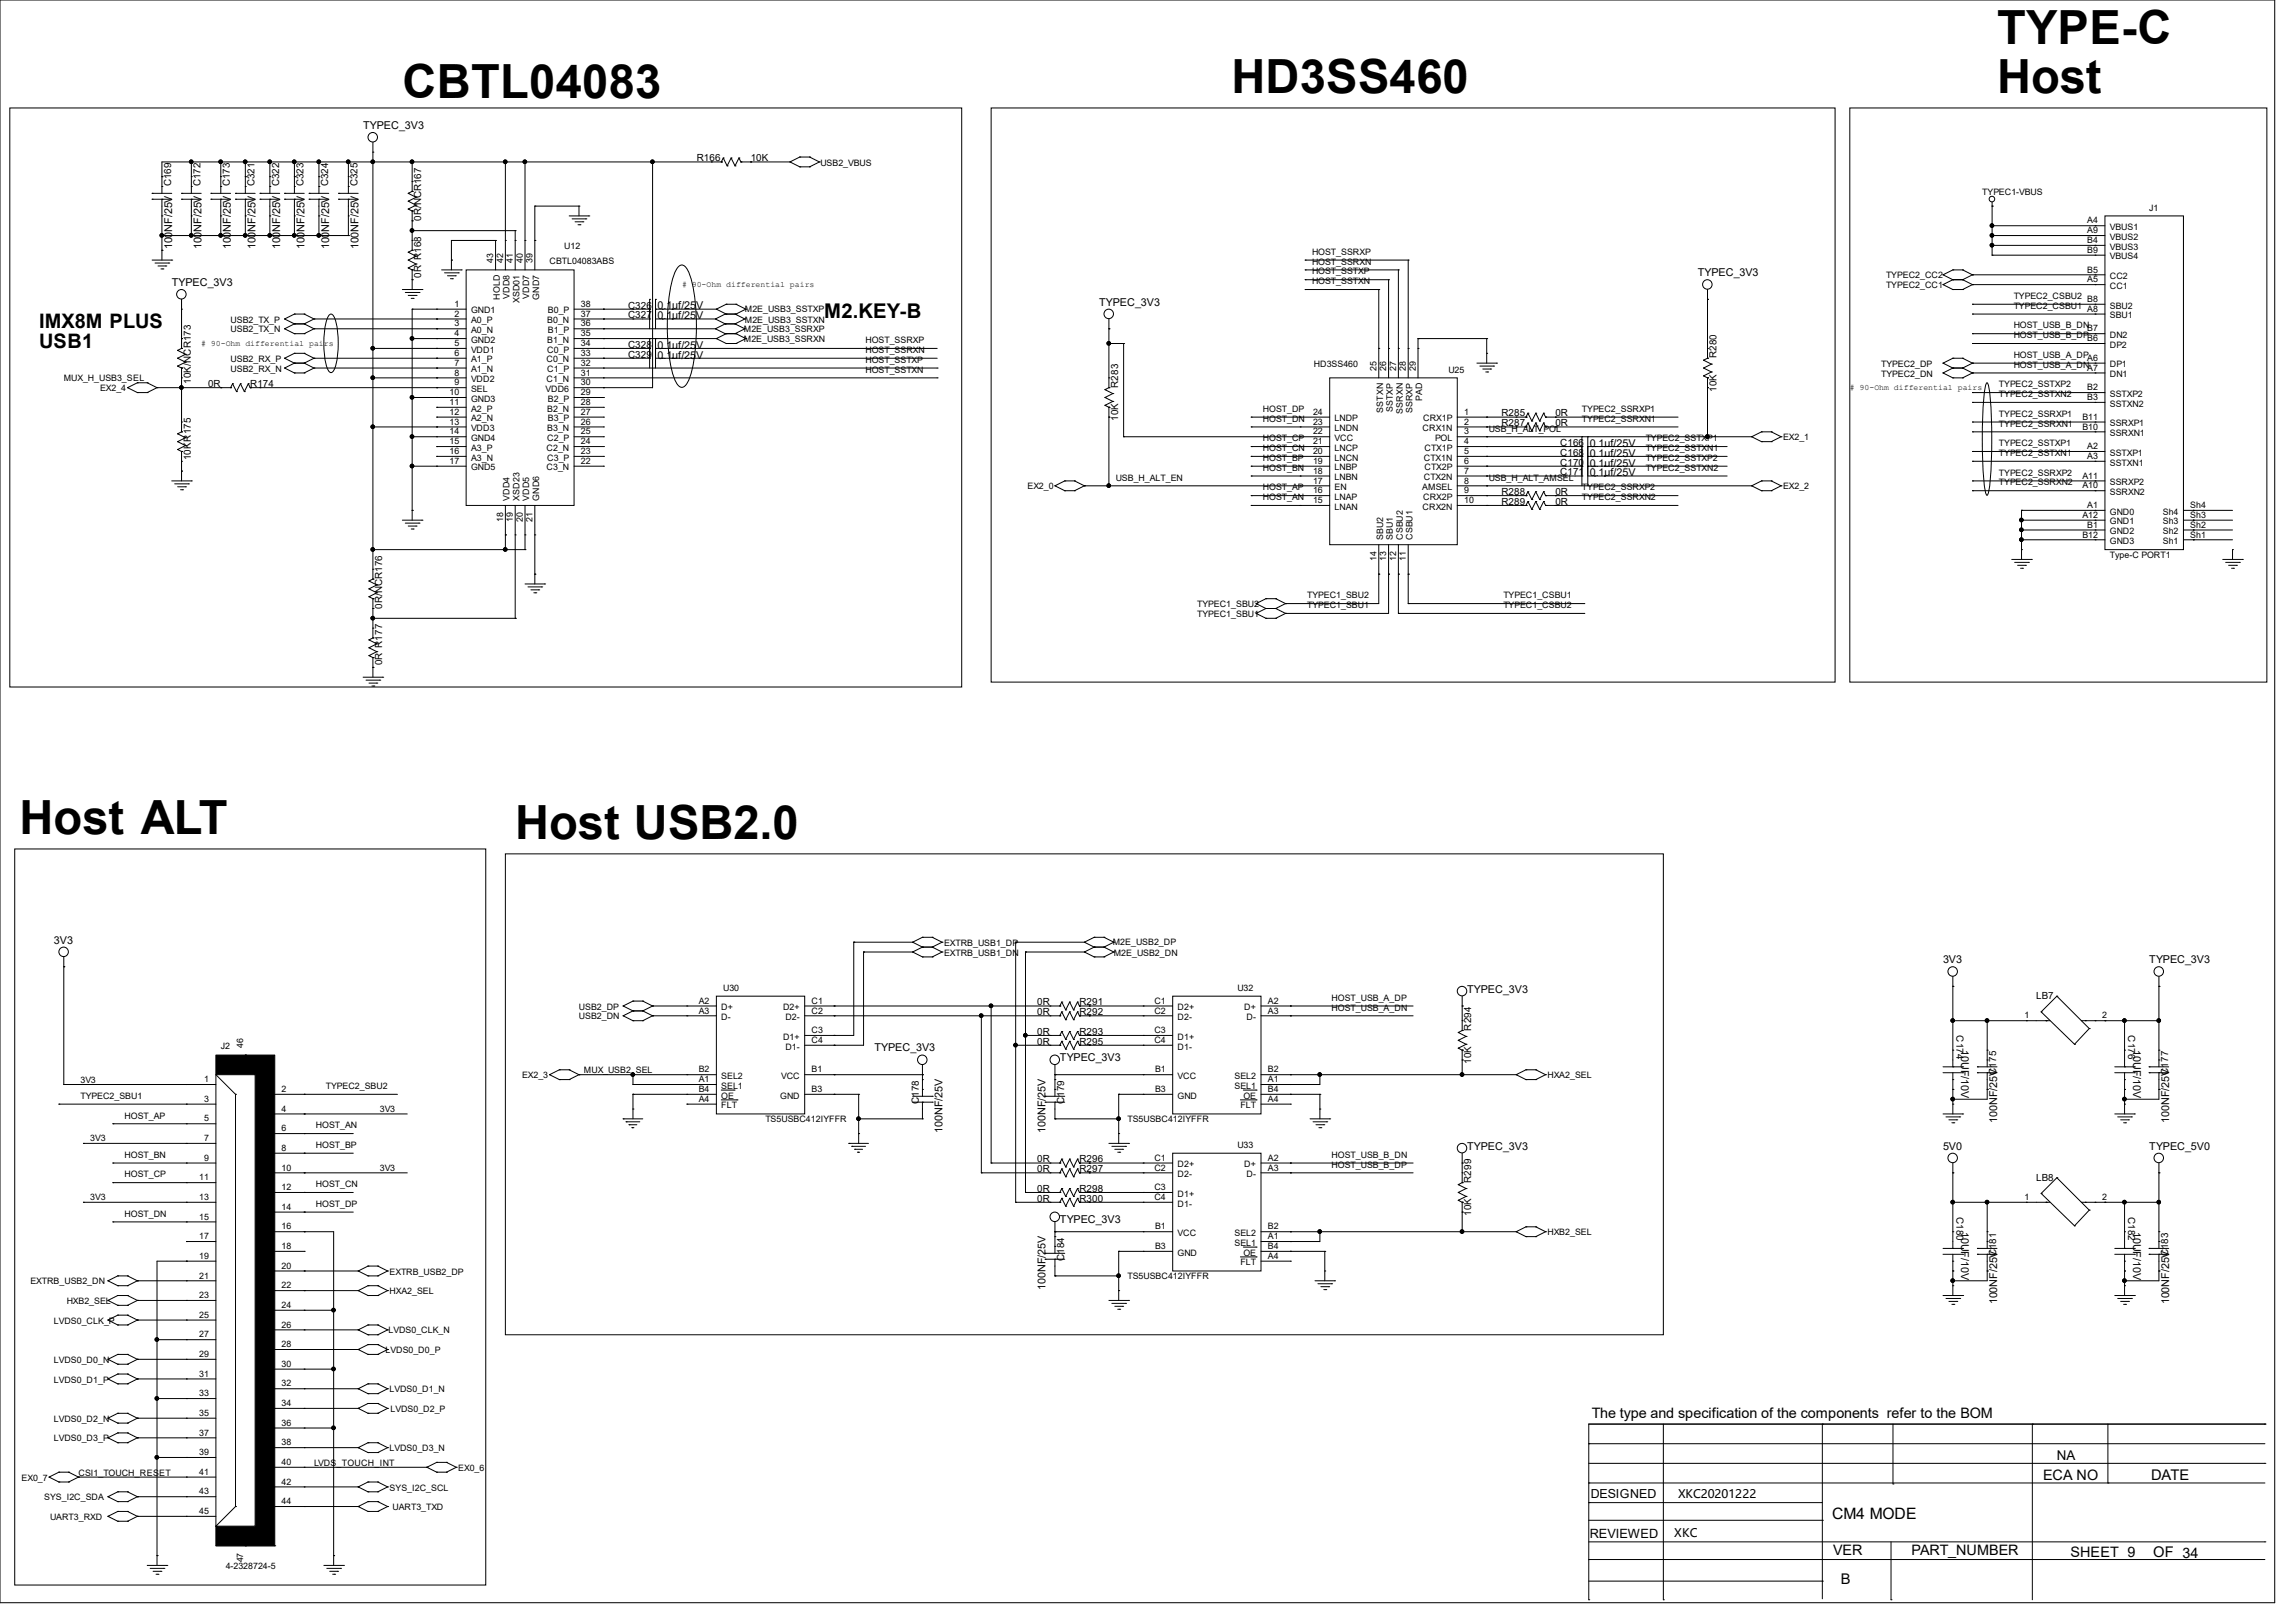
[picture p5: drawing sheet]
<svg xmlns="http://www.w3.org/2000/svg" width="297mm" height="210mm" viewBox="0 0 297 210" stroke-linecap="round" stroke-linejoin="round" font-family="sans-serif">
<defs><g id="words">
<g font-size="6.1">
<text x="258.4" y="5.7">TYPE-C</text>
<text x="258.4" y="12">Host</text>
<text x="52.1" y="12.7">CBTL04083</text>
<text x="159.4" y="12">HD3SS460</text>
<text x="2.5" y="107.9">Host ALT</text>
<text x="66.7" y="108.5">Host USB2.0</text>
</g>
<g font-size="2.6">
<text x="106.7" y="41.1">M2.KEY-B</text>
<text x="5.1" y="42.4">IMX8M PLUS</text>
<text x="5.1" y="45.1">USB1</text>
</g>
<text font-size="2" x="237.1" y="196.6">CM4 MODE</text>
<g font-size="1.9">
<text x="206" y="183.4">The type and specification of the components refer to the BOM</text>
<text x="264.4" y="191.6">ECA NO</text>
<text x="278.4" y="191.6">DATE</text>
<text x="237.2" y="201.2">VER</text>
<text x="247.4" y="201.2">PART_NUMBER</text>
<text x="268" y="201.5">SHEET 9</text>
<text x="278.6" y="201.5">OF 34</text>
<text x="238.3" y="205">B</text>
</g>
<g font-size="1.7">
<text x="266.2" y="188.9">NA</text>
<text x="205.7" y="199">REVIEWED</text>
</g>
<text font-size="1.6" x="205.9" y="193.8">DESIGNED</text>
<g font-size="1.5">
<text x="217.2" y="193.8">XKC20201222</text>
<text x="216.7" y="198.9">XKC</text>
</g>
<g font-size="1.4">
<text x="47" y="16.7">TYPEC_3V3</text>
<text x="22.3" y="32.3" transform="rotate(-90 22.3 32.3)">100NF/25V</text>
<text x="26.1" y="32.3" transform="rotate(-90 26.1 32.3)">100NF/25V</text>
<text x="29.9" y="32.3" transform="rotate(-90 29.9 32.3)">100NF/25V</text>
<text x="33.1" y="32.3" transform="rotate(-90 33.1 32.3)">100NF/25V</text>
<text x="36.2" y="32.3" transform="rotate(-90 36.2 32.3)">100NF/25V</text>
<text x="39.4" y="32.3" transform="rotate(-90 39.4 32.3)">100NF/25V</text>
<text x="42.6" y="32.3" transform="rotate(-90 42.6 32.3)">100NF/25V</text>
<text x="46.4" y="32.3" transform="rotate(-90 46.4 32.3)">100NF/25V</text>
<text x="219.7" y="35.7">TYPEC_3V3</text>
<text x="22.2" y="37">TYPEC_3V3</text>
<text x="85.1" y="41.3">0.1uf/25V</text>
<text x="85.1" y="40">0.1uf/25V</text>
<text x="142.2" y="39.5">TYPEC_3V3</text>
<text x="85.1" y="46.4">0.1uf/25V</text>
<text x="85.1" y="45.1">0.1uf/25V</text>
<text x="205.7" y="57.8">0.1uf/25V</text>
<text x="205.7" y="59.1">0.1uf/25V</text>
<text x="205.7" y="61.6">0.1uf/25V</text>
<text x="205.7" y="60.4">0.1uf/25V</text>
<text x="7" y="122.1">3V3</text>
<text x="251.5" y="124.6">3V3</text>
<text x="278.1" y="124.6">TYPEC_3V3</text>
<text x="189.9" y="128.4">TYPEC_3V3</text>
<text x="113.2" y="136.1">TYPEC_3V3</text>
<text x="137.2" y="137.3">TYPEC_3V3</text>
<text x="253.8" y="135.9" transform="rotate(90 253.8 135.9)">10UF/10V</text>
<text x="276.1" y="135.9" transform="rotate(90 276.1 135.9)">10UF/10V</text>
<text x="122" y="146.6" transform="rotate(-90 122 146.6)">100NF/25V</text>
<text x="135.3" y="146.6" transform="rotate(-90 135.3 146.6)">100NF/25V</text>
<text x="189.9" y="148.8">TYPEC_3V3</text>
<text x="251.5" y="148.8">5V0</text>
<text x="258.5" y="145.3" transform="rotate(-90 258.5 145.3)">100NF/25V</text>
<text x="278.1" y="148.8">TYPEC_5V0</text>
<text x="280.7" y="145.3" transform="rotate(-90 280.7 145.3)">100NF/25V</text>
<text x="137.2" y="158.3">TYPEC_3V3</text>
<text x="253.8" y="159.4" transform="rotate(90 253.8 159.4)">10UF/10V</text>
<text x="276.1" y="159.4" transform="rotate(90 276.1 159.4)">10UF/10V</text>
<text x="135.3" y="166.9" transform="rotate(-90 135.3 166.9)">100NF/25V</text>
<text x="258.5" y="168.8" transform="rotate(-90 258.5 168.8)">100NF/25V</text>
<text x="280.7" y="168.8" transform="rotate(-90 280.7 168.8)">100NF/25V</text>
</g>
<g font-size="1.3">
<text x="90.2" y="20.9">R166</text>
<text x="97.2" y="20.9">10K</text>
<text x="22.1" y="24.1" transform="rotate(-90 22.1 24.1)">C169</text>
<text x="25.9" y="24.1" transform="rotate(-90 25.9 24.1)">C172</text>
<text x="29.8" y="24.1" transform="rotate(-90 29.8 24.1)">C173</text>
<text x="32.9" y="24.1" transform="rotate(-90 32.9 24.1)">C321</text>
<text x="36.1" y="24.1" transform="rotate(-90 36.1 24.1)">C322</text>
<text x="39.3" y="24.1" transform="rotate(-90 39.3 24.1)">C323</text>
<text x="42.5" y="24.1" transform="rotate(-90 42.5 24.1)">C324</text>
<text x="46.3" y="24.1" transform="rotate(-90 46.3 24.1)">C325</text>
<text x="54.5" y="28.6" transform="rotate(-90 54.5 28.6)">0R/NCR167</text>
<text x="54.5" y="35.9" transform="rotate(-90 54.5 35.9)">0R R168</text>
<text x="81.3" y="41.2">C327</text>
<text x="81.3" y="39.9">C326</text>
<text x="81.3" y="46.3">C329</text>
<text x="81.3" y="45">C328</text>
<text x="222.2" y="46.4" transform="rotate(-90 222.2 46.4)">R280</text>
<text x="24.7" y="49.7" transform="rotate(-90 24.7 49.7)">10K/NCR173</text>
<text x="26.9" y="50.1">0R</text>
<text x="32.4" y="50.1">R174</text>
<text x="144.7" y="50.2" transform="rotate(-90 144.7 50.2)">R283</text>
<text x="194.3" y="53.9">R285</text>
<text x="201.3" y="53.9">0R</text>
<text x="222.2" y="50.7" transform="rotate(-90 222.2 50.7)">10K</text>
<text x="24.7" y="59.6" transform="rotate(-90 24.7 59.6)">10KR175</text>
<text x="144.7" y="54.5" transform="rotate(-90 144.7 54.5)">10K</text>
<text x="194.3" y="55.2">R287</text>
<text x="201.3" y="55.2">0R</text>
<text x="201.9" y="57.7">C166</text>
<text x="201.9" y="59">C168</text>
<text x="194.3" y="65.3">R289</text>
<text x="194.3" y="64.1">R288</text>
<text x="201.3" y="65.3">0R</text>
<text x="201.3" y="64.1">0R</text>
<text x="201.9" y="61.5">C171</text>
<text x="201.9" y="60.2">C170</text>
<text x="49.4" y="78.7" transform="rotate(-90 49.4 78.7)">0R/NCR176</text>
<text x="49.4" y="86.1" transform="rotate(-90 49.4 86.1)">0R R177</text>
<text x="134.2" y="130.1">0R</text>
<text x="134.2" y="131.4">0R</text>
<text x="139.7" y="130.1">R291</text>
<text x="139.7" y="131.4">R292</text>
<text x="263.5" y="129.3">LB7</text>
<text x="134.2" y="135.2">0R</text>
<text x="134.2" y="133.9">0R</text>
<text x="139.7" y="135.2">R295</text>
<text x="139.7" y="133.9">R293</text>
<text x="190.4" y="137.7" transform="rotate(-90 190.4 137.7)">10K</text>
<text x="190.4" y="133.4" transform="rotate(-90 190.4 133.4)">R294</text>
<text x="253.2" y="134" transform="rotate(90 253.2 134)">C174</text>
<text x="275.4" y="134" transform="rotate(90 275.4 134)">C176</text>
<text x="118.9" y="142.9" transform="rotate(-90 118.9 142.9)">C178</text>
<text x="137.7" y="142.9" transform="rotate(-90 137.7 142.9)">C179</text>
<text x="258.4" y="139.1" transform="rotate(-90 258.4 139.1)">C175</text>
<text x="280.6" y="139.1" transform="rotate(-90 280.6 139.1)">C177</text>
<text x="134.2" y="150.4">0R</text>
<text x="134.2" y="155.5">0R</text>
<text x="134.2" y="154.2">0R</text>
<text x="134.2" y="151.7">0R</text>
<text x="139.7" y="150.4">R296</text>
<text x="139.7" y="155.5">R300</text>
<text x="139.7" y="154.2">R298</text>
<text x="139.7" y="151.7">R297</text>
<text x="190.4" y="153" transform="rotate(-90 190.4 153)">R299</text>
<text x="263.5" y="152.8">LB8</text>
<text x="190.4" y="157.4" transform="rotate(-90 190.4 157.4)">10K</text>
<text x="253.2" y="157.5" transform="rotate(90 253.2 157.5)">C180</text>
<text x="275.4" y="157.5" transform="rotate(90 275.4 157.5)">C182</text>
<text x="137.7" y="163.2" transform="rotate(-90 137.7 163.2)">C184</text>
<text x="258.4" y="162.6" transform="rotate(-90 258.4 162.6)">C181</text>
<text x="280.6" y="162.6" transform="rotate(-90 280.6 162.6)">C183</text>
</g>
<g font-size="1.1">
<text x="106.2" y="21.4">USB2_VBUS</text>
<text x="256.5" y="25.2">TYPEC1-VBUS</text>
<text x="270.1" y="28.9">A4</text>
<text x="273" y="29.8">VBUS1</text>
<text x="278.1" y="27.3">J1</text>
<text x="63.8" y="34" transform="rotate(-90 63.8 34)">43</text>
<text x="65.1" y="34" transform="rotate(-90 65.1 34)">42</text>
<text x="66.4" y="34" transform="rotate(-90 66.4 34)">41</text>
<text x="67.7" y="34" transform="rotate(-90 67.7 34)">40</text>
<text x="68.9" y="34" transform="rotate(-90 68.9 34)">39</text>
<text x="71.1" y="34.1">CBTL04083ABS</text>
<text x="73" y="32.2">U12</text>
<text x="169.8" y="33">HOST_SSRXP</text>
<text x="169.8" y="35.5">HOST_SSTXP</text>
<text x="169.8" y="34.2">HOST_SSRXN</text>
<text x="270.1" y="30.2">A9</text>
<text x="270.1" y="31.5">B4</text>
<text x="270.1" y="35.3">B5</text>
<text x="270.1" y="32.7">B9</text>
<text x="273" y="31">VBUS2</text>
<text x="273" y="32.3">VBUS3</text>
<text x="273" y="33.6">VBUS4</text>
<text x="29.8" y="41.7">USB2_TX_P</text>
<text x="58.8" y="39.7">1</text>
<text x="58.8" y="41">2</text>
<text x="61" y="40.6">GND1</text>
<text x="61" y="41.8">A0_P</text>
<text x="64.7" y="38.8" transform="rotate(-90 64.7 38.8)">HOLD</text>
<text x="66" y="38.6" transform="rotate(-90 66 38.6)">VDD8</text>
<text x="67.2" y="39.2" transform="rotate(-90 67.2 39.2)">XSD01</text>
<text x="68.5" y="38.6" transform="rotate(-90 68.5 38.6)">VDD7</text>
<text x="69.8" y="38.8" transform="rotate(-90 69.8 38.8)">GND7</text>
<text x="70.8" y="41.8">B0_N</text>
<text x="70.9" y="40.6">B0_P</text>
<text x="75.2" y="39.7">38</text>
<text x="75.2" y="41">37</text>
<text x="88.3" y="37.1"># 90-Ohm differential pairs</text>
<text x="96.4" y="41.7">M2E_USB3_SSTXN</text>
<text x="96.4" y="40.3">M2E_USB3_SSTXP</text>
<text x="169.8" y="36.8">HOST_SSTXN</text>
<text x="244.1" y="37.3">TYPEC2_CC1</text>
<text x="244.1" y="36">TYPEC2_CC2</text>
<text x="260.6" y="38.7">TYPEC2_CSBU2</text>
<text x="260.6" y="40">TYPEC2_CSBU1</text>
<text x="270.1" y="36.5">A5</text>
<text x="270.1" y="40.3">A8</text>
<text x="270.1" y="39.1">B8</text>
<text x="273" y="37.4">CC1</text>
<text x="273" y="41.2">SBU1</text>
<text x="273" y="36.1">CC2</text>
<text x="273" y="39.9">SBU2</text>
<text x="26" y="44.7"># 90-Ohm differential pairs</text>
<text x="29.8" y="46.8">USB2_RX_P</text>
<text x="29.8" y="43">USB2_TX_N</text>
<text x="58.8" y="42.2">3</text>
<text x="58.8" y="43.5">4</text>
<text x="58.8" y="44.8">5</text>
<text x="58.8" y="46.1">6</text>
<text x="58.8" y="47.3">7</text>
<text x="61" y="43.1">A0_N</text>
<text x="61" y="44.4">GND2</text>
<text x="61" y="45.6">VDD1</text>
<text x="61" y="46.9">A1_P</text>
<text x="70.7" y="46.9">C0_N</text>
<text x="70.8" y="44.4">B1_N</text>
<text x="70.8" y="45.6">C0_P</text>
<text x="70.9" y="43.1">B1_P</text>
<text x="75.2" y="42.2">36</text>
<text x="75.2" y="43.5">35</text>
<text x="75.2" y="44.8">34</text>
<text x="75.2" y="46.1">33</text>
<text x="75.2" y="47.3">32</text>
<text x="96.3" y="43">M2E_USB3_SSRXP</text>
<text x="96.3" y="44.3">M2E_USB3_SSRXN</text>
<text x="112" y="44.4">HOST_SSRXP</text>
<text x="112" y="45.7">HOST_SSRXN</text>
<text x="112" y="46.9">HOST_SSTXP</text>
<text x="170.1" y="47.5">HD3SS460</text>
<text x="243.5" y="47.5">TYPEC2_DP</text>
<text x="260.6" y="42.5">HOST_USB_B_DN</text>
<text x="260.6" y="43.8">HOST_USB_B_DP</text>
<text x="260.6" y="47.6">HOST_USB_A_DN</text>
<text x="260.6" y="46.3">HOST_USB_A_DP</text>
<text x="270.1" y="46.7">A6</text>
<text x="270.1" y="48">A7</text>
<text x="270.1" y="44.2">B6</text>
<text x="270.1" y="42.9">B7</text>
<text x="273" y="47.5">DP1</text>
<text x="273" y="45">DP2</text>
<text x="273" y="43.7">DN2</text>
<text x="8.3" y="49.4">MUX_H_USB3_SEL</text>
<text x="13" y="50.6">EX2_4</text>
<text x="29.8" y="48.1">USB2_RX_N</text>
<text x="58.2" y="51.1">10</text>
<text x="58.2" y="52.4">11</text>
<text x="58.2" y="53.7">12</text>
<text x="58.8" y="48.6">8</text>
<text x="58.8" y="49.9">9</text>
<text x="61" y="48.2">A1_N</text>
<text x="61" y="49.4">VDD2</text>
<text x="61" y="50.7">SEL</text>
<text x="61" y="52">GND3</text>
<text x="61" y="53.3">A2_P</text>
<text x="70.6" y="50.7">VDD6</text>
<text x="70.7" y="49.4">C1_N</text>
<text x="70.8" y="48.2">C1_P</text>
<text x="70.8" y="53.3">B2_N</text>
<text x="70.9" y="52">B2_P</text>
<text x="75.2" y="48.6">31</text>
<text x="75.2" y="49.9">30</text>
<text x="75.2" y="51.1">29</text>
<text x="75.2" y="52.4">28</text>
<text x="75.2" y="53.7">27</text>
<text x="112" y="48.2">HOST_SSTXN</text>
<text x="163.4" y="53.3">HOST_DP</text>
<text x="169.9" y="53.7">24</text>
<text x="178.1" y="48" transform="rotate(-90 178.1 48)">25</text>
<text x="179" y="53.4" transform="rotate(-90 179 53.4)">SSTXN</text>
<text x="179.4" y="48" transform="rotate(-90 179.4 48)">26</text>
<text x="180.3" y="53.3" transform="rotate(-90 180.3 53.3)">SSTXP</text>
<text x="180.7" y="48" transform="rotate(-90 180.7 48)">27</text>
<text x="181.5" y="53.5" transform="rotate(-90 181.5 53.5)">SSRXN</text>
<text x="182" y="48" transform="rotate(-90 182 48)">28</text>
<text x="182.8" y="53.4" transform="rotate(-90 182.8 53.4)">SSRXP</text>
<text x="183.2" y="48" transform="rotate(-90 183.2 48)">29</text>
<text x="184.1" y="51.9" transform="rotate(-90 184.1 51.9)">PAD</text>
<text x="187.5" y="48.2">U25</text>
<text x="189.5" y="53.7">1</text>
<text x="204.7" y="53.3">TYPEC2_SSRXP1</text>
<text x="239.4" y="50.5"># 90-Ohm differential pairs</text>
<text x="243.5" y="48.7">TYPEC2_DN</text>
<text x="258.7" y="50.1">TYPEC2_SSTXP2</text>
<text x="258.7" y="51.4">TYPEC2_SSTXN2</text>
<text x="258.7" y="53.9">TYPEC2_SSRXP1</text>
<text x="270.1" y="50.5">B2</text>
<text x="270.1" y="51.8">B3</text>
<text x="273" y="48.8">DN1</text>
<text x="273" y="51.4">SSTXP2</text>
<text x="273" y="52.6">SSTXN2</text>
<text x="58.2" y="54.9">13</text>
<text x="58.2" y="56.2">14</text>
<text x="58.2" y="57.5">15</text>
<text x="58.2" y="58.8">16</text>
<text x="61" y="54.5">A2_N</text>
<text x="61" y="55.8">VDD3</text>
<text x="61" y="57.1">GND4</text>
<text x="61" y="58.3">A3_P</text>
<text x="61" y="59.6">A3_N</text>
<text x="70.7" y="58.3">C2_N</text>
<text x="70.8" y="55.8">B3_N</text>
<text x="70.8" y="57.1">C2_P</text>
<text x="70.8" y="59.6">C3_P</text>
<text x="70.9" y="54.5">B3_P</text>
<text x="75.2" y="54.9">26</text>
<text x="75.2" y="56.2">25</text>
<text x="75.2" y="57.5">24</text>
<text x="75.2" y="58.8">23</text>
<text x="163.4" y="59.6">HOST_BP</text>
<text x="163.4" y="58.4">HOST_CN</text>
<text x="163.4" y="57.1">HOST_CP</text>
<text x="163.4" y="54.6">HOST_DN</text>
<text x="169.9" y="58.8">20</text>
<text x="169.9" y="57.5">21</text>
<text x="169.9" y="56.2">22</text>
<text x="169.9" y="54.9">23</text>
<text x="172.7" y="59.6">LNCN</text>
<text x="172.7" y="58.3">LNCP</text>
<text x="172.7" y="57.1">VCC</text>
<text x="172.7" y="55.8">LNDN</text>
<text x="172.7" y="54.5">LNDP</text>
<text x="184.1" y="55.8">CRX1N</text>
<text x="184.2" y="54.5">CRX1P</text>
<text x="184.3" y="59.6">CTX1N</text>
<text x="184.4" y="58.3">CTX1P</text>
<text x="185.7" y="57.1">POL</text>
<text x="189.5" y="54.9">2</text>
<text x="189.5" y="56.2">3</text>
<text x="189.5" y="57.5">4</text>
<text x="189.5" y="58.8">5</text>
<text x="192.7" y="55.8">USB_H_ALT_POL</text>
<text x="204.7" y="54.6">TYPEC2_SSRXN1</text>
<text x="213" y="57.1">TYPEC2_SSTXP1</text>
<text x="213" y="58.4">TYPEC2_SSTXN1</text>
<text x="213" y="59.6">TYPEC2_SSTXP2</text>
<text x="230.8" y="57">EX2_1</text>
<text x="258.7" y="55.2">TYPEC2_SSRXN1</text>
<text x="258.7" y="59">TYPEC2_SSTXN1</text>
<text x="258.7" y="57.7">TYPEC2_SSTXP1</text>
<text x="269.5" y="55.6">B10</text>
<text x="269.5" y="54.3">B11</text>
<text x="270.1" y="58.1">A2</text>
<text x="270.1" y="59.4">A3</text>
<text x="273" y="59">SSTXP1</text>
<text x="273" y="56.4">SSRXN1</text>
<text x="273" y="55.2">SSRXP1</text>
<text x="58.2" y="60">17</text>
<text x="61" y="60.9">GND5</text>
<text x="66" y="64.8" transform="rotate(-90 66 64.8)">VDD4</text>
<text x="67.2" y="64.8" transform="rotate(-90 67.2 64.8)">XSD23</text>
<text x="68.5" y="64.8" transform="rotate(-90 68.5 64.8)">VDD5</text>
<text x="69.8" y="64.8" transform="rotate(-90 69.8 64.8)">GND6</text>
<text x="70.7" y="60.9">C3_N</text>
<text x="75.2" y="60">22</text>
<text x="133" y="63.3">EX2_0</text>
<text x="144.4" y="62.2">USB_H_ALT_EN</text>
<text x="163.4" y="63.5">HOST_AP</text>
<text x="163.4" y="64.7">HOST_AN</text>
<text x="163.4" y="60.9">HOST_BN</text>
<text x="169.9" y="65.1">15</text>
<text x="169.9" y="63.8">16</text>
<text x="169.9" y="62.6">17</text>
<text x="169.9" y="61.3">18</text>
<text x="169.9" y="60">19</text>
<text x="172.7" y="66">LNAN</text>
<text x="172.7" y="64.7">LNAP</text>
<text x="172.7" y="63.4">EN</text>
<text x="172.7" y="62.1">LNBN</text>
<text x="172.7" y="60.9">LNBP</text>
<text x="184.1" y="63.4">AMSEL</text>
<text x="184.1" y="66">CRX2N</text>
<text x="184.2" y="64.7">CRX2P</text>
<text x="184.3" y="62.1">CTX2N</text>
<text x="184.4" y="60.9">CTX2P</text>
<text x="189.5" y="60">6</text>
<text x="189.5" y="61.3">7</text>
<text x="189.5" y="62.6">8</text>
<text x="189.5" y="63.8">9</text>
<text x="189.5" y="65.1">10</text>
<text x="192.7" y="62.2">USB_H_ALT_AMSEL</text>
<text x="204.7" y="64.7">TYPEC2_SSRXN2</text>
<text x="204.7" y="63.5">TYPEC2_SSRXP2</text>
<text x="213" y="60.9">TYPEC2_SSTXN2</text>
<text x="230.8" y="63.3">EX2_2</text>
<text x="258.7" y="62.8">TYPEC2_SSRXN2</text>
<text x="258.7" y="61.6">TYPEC2_SSRXP2</text>
<text x="269.5" y="63.2">A10</text>
<text x="269.5" y="61.9">A11</text>
<text x="270.1" y="65.7">A1</text>
<text x="273" y="60.2">SSTXN1</text>
<text x="273" y="64.1">SSRXN2</text>
<text x="273" y="62.8">SSRXP2</text>
<text x="283.5" y="65.7">Sh4</text>
<text x="65.1" y="67.6" transform="rotate(-90 65.1 67.6)">18</text>
<text x="66.4" y="67.6" transform="rotate(-90 66.4 67.6)">19</text>
<text x="67.7" y="67.6" transform="rotate(-90 67.7 67.6)">20</text>
<text x="68.9" y="67.6" transform="rotate(-90 68.9 67.6)">21</text>
<text x="179" y="69.8" transform="rotate(-90 179 69.8)">SBU2</text>
<text x="180.3" y="69.8" transform="rotate(-90 180.3 69.8)">SBU1</text>
<text x="181.5" y="69.8" transform="rotate(-90 181.5 69.8)">CSBU2</text>
<text x="182.8" y="69.8" transform="rotate(-90 182.8 69.8)">CSBU1</text>
<text x="269.5" y="67">A12</text>
<text x="269.5" y="69.6">B12</text>
<text x="270.1" y="68.3">B1</text>
<text x="273" y="66.6">GND0</text>
<text x="273" y="67.9">GND1</text>
<text x="273" y="69.1">GND2</text>
<text x="273" y="70.4">GND3</text>
<text x="279.9" y="70.4">Sh1</text>
<text x="279.9" y="69.1">Sh2</text>
<text x="279.9" y="67.9">Sh3</text>
<text x="279.9" y="66.6">Sh4</text>
<text x="283.5" y="69.6">Sh1</text>
<text x="283.5" y="68.3">Sh2</text>
<text x="283.5" y="67">Sh3</text>
<text x="169.2" y="77.4">TYPEC1_SBU2</text>
<text x="178.1" y="72.6" transform="rotate(-90 178.1 72.6)">14</text>
<text x="179.4" y="72.6" transform="rotate(-90 179.4 72.6)">13</text>
<text x="180.7" y="72.6" transform="rotate(-90 180.7 72.6)">12</text>
<text x="182" y="72.6" transform="rotate(-90 182 72.6)">11</text>
<text x="194.6" y="77.4">TYPEC1_CSBU1</text>
<text x="273" y="72.2">Type-C PORT1</text>
<text x="154.9" y="78.6">TYPEC1_SBU2</text>
<text x="154.9" y="79.8">TYPEC1_SBU1</text>
<text x="169.2" y="78.7">TYPEC1_SBU1</text>
<text x="194.6" y="78.7">TYPEC1_CSBU2</text>
<text x="122.2" y="123.7">EXTRB_USB1_DN</text>
<text x="122.2" y="122.4">EXTRB_USB1_DP</text>
<text x="144" y="122.3">M2E_USB2_DP</text>
<text x="144.1" y="123.7">M2E_USB2_DN</text>
<text x="74.9" y="131.9">USB2_DN</text>
<text x="74.9" y="130.6">USB2_DP</text>
<text x="90.4" y="129.9">A2</text>
<text x="90.4" y="131.1">A3</text>
<text x="93.3" y="130.7">D+</text>
<text x="93.3" y="132">D-</text>
<text x="93.6" y="128.2">U30</text>
<text x="101.3" y="130.7">D2+</text>
<text x="101.6" y="132">D2-</text>
<text x="105" y="129.9">C1</text>
<text x="105" y="131.1">C2</text>
<text x="149.4" y="129.9">C1</text>
<text x="149.4" y="131.1">C2</text>
<text x="152.4" y="130.7">D2+</text>
<text x="152.4" y="132">D2-</text>
<text x="160.1" y="128.2">U32</text>
<text x="161" y="130.7">D+</text>
<text x="161.3" y="132">D-</text>
<text x="164.1" y="129.9">A2</text>
<text x="164.1" y="131.1">A3</text>
<text x="172.3" y="130.8">HOST_USB_A_DN</text>
<text x="172.3" y="129.5">HOST_USB_A_DP</text>
<text x="262" y="131.8">1</text>
<text x="272" y="131.8">2</text>
<text x="28.6" y="135.7">J2</text>
<text x="31.5" y="135.6" transform="rotate(-90 31.5 135.6)">46</text>
<text x="101.3" y="134.5">D1+</text>
<text x="101.6" y="135.8">D1-</text>
<text x="105" y="133.7">C3</text>
<text x="105" y="135">C4</text>
<text x="149.4" y="133.7">C3</text>
<text x="149.4" y="135">C4</text>
<text x="152.4" y="134.5">D1+</text>
<text x="152.4" y="135.8">D1-</text>
<text x="10.4" y="142.2">TYPEC2_SBU1</text>
<text x="10.4" y="140.1">3V3</text>
<text x="26.4" y="140">1</text>
<text x="26.4" y="142.6">3</text>
<text x="36.4" y="141.3">2</text>
<text x="36.4" y="143.8">4</text>
<text x="42.2" y="140.9">TYPEC2_SBU2</text>
<text x="49.1" y="143.9">3V3</text>
<text x="67.6" y="139.5">EX2_3</text>
<text x="75.6" y="138.9">MUX_USB2_SEL</text>
<text x="90.4" y="140">A1</text>
<text x="90.4" y="142.6">A4</text>
<text x="90.4" y="138.8">B2</text>
<text x="90.4" y="141.3">B4</text>
<text x="93.3" y="140.9">SEL1</text>
<text x="93.3" y="143.4">FLT</text>
<text x="93.3" y="139.6">SEL2</text>
<text x="93.3" y="142.2">OE</text>
<text x="101" y="142.2">GND</text>
<text x="101.1" y="139.6">VCC</text>
<text x="105" y="138.8">B1</text>
<text x="105" y="141.3">B3</text>
<text x="149.5" y="138.8">B1</text>
<text x="149.5" y="141.3">B3</text>
<text x="152.4" y="139.6">VCC</text>
<text x="152.4" y="142.2">GND</text>
<text x="159.8" y="140.9">SEL1</text>
<text x="159.8" y="139.6">SEL2</text>
<text x="160.5" y="143.4">FLT</text>
<text x="160.9" y="142.2">OE</text>
<text x="164.1" y="140">A1</text>
<text x="164.1" y="142.6">A4</text>
<text x="164.1" y="138.8">B2</text>
<text x="164.1" y="141.3">B4</text>
<text x="200.3" y="139.5">HXA2_SEL</text>
<text x="11.7" y="147.7">3V3</text>
<text x="16.1" y="144.7">HOST_AP</text>
<text x="16.1" y="149.8">HOST_BN</text>
<text x="26.4" y="145.1">5</text>
<text x="26.4" y="147.7">7</text>
<text x="36.4" y="146.4">6</text>
<text x="36.4" y="148.9">8</text>
<text x="40.9" y="146">HOST_AN</text>
<text x="40.9" y="148.5">HOST_BP</text>
<text x="99.1" y="145.2">TS5USBC412IYFFR</text>
<text x="145.9" y="145.2">TS5USBC412IYFFR</text>
<text x="160.1" y="148.5">U33</text>
<text x="172.3" y="149.8">HOST_USB_B_DN</text>
<text x="11.7" y="155.3">3V3</text>
<text x="16.1" y="152.4">HOST_CP</text>
<text x="25.8" y="152.7">11</text>
<text x="25.8" y="155.3">13</text>
<text x="26.4" y="150.2">9</text>
<text x="36.4" y="151.5">10</text>
<text x="36.4" y="154">12</text>
<text x="40.9" y="153.6">HOST_CN</text>
<text x="49.1" y="151.5">3V3</text>
<text x="149.4" y="150.2">C1</text>
<text x="149.4" y="151.5">C2</text>
<text x="149.4" y="154">C3</text>
<text x="149.4" y="155.3">C4</text>
<text x="152.4" y="151">D2+</text>
<text x="152.4" y="152.3">D2-</text>
<text x="152.4" y="154.9">D1+</text>
<text x="161" y="151">D+</text>
<text x="161.3" y="152.3">D-</text>
<text x="164.1" y="150.2">A2</text>
<text x="164.1" y="151.5">A3</text>
<text x="172.3" y="151.1">HOST_USB_B_DP</text>
<text x="262" y="155.3">1</text>
<text x="272" y="155.3">2</text>
<text x="16.1" y="157.4">HOST_DN</text>
<text x="25.8" y="157.8">15</text>
<text x="25.8" y="160.4">17</text>
<text x="36.4" y="156.5">14</text>
<text x="36.4" y="159.1">16</text>
<text x="36.4" y="161.6">18</text>
<text x="40.9" y="156.2">HOST_DP</text>
<text x="149.5" y="159.1">B1</text>
<text x="149.5" y="161.6">B3</text>
<text x="152.4" y="159.9">VCC</text>
<text x="152.4" y="156.1">D1-</text>
<text x="159.8" y="161.2">SEL1</text>
<text x="159.8" y="159.9">SEL2</text>
<text x="164.1" y="160.4">A1</text>
<text x="164.1" y="159.1">B2</text>
<text x="164.1" y="161.6">B4</text>
<text x="200.3" y="159.9">HXB2_SEL</text>
<text x="3.9" y="166.2">EXTRB_USB2_DN</text>
<text x="25.8" y="162.9">19</text>
<text x="25.8" y="165.4">21</text>
<text x="25.8" y="168">23</text>
<text x="36.4" y="164.2">20</text>
<text x="36.4" y="166.7">22</text>
<text x="50.4" y="167.5">HXA2_SEL</text>
<text x="50.4" y="164.9">EXTRB_USB2_DP</text>
<text x="145.9" y="165.6">TS5USBC412IYFFR</text>
<text x="152.4" y="162.5">GND</text>
<text x="160.5" y="163.7">FLT</text>
<text x="160.9" y="162.5">OE</text>
<text x="164.1" y="162.9">A4</text>
<text x="7" y="171.3">LVDS0_CLK_P</text>
<text x="8.6" y="168.7">HXB2_SEL</text>
<text x="25.8" y="170.5">25</text>
<text x="25.8" y="173.1">27</text>
<text x="36.4" y="169.2">24</text>
<text x="36.4" y="171.8">26</text>
<text x="50.3" y="172.6">LVDS0_CLK_N</text>
<text x="7" y="176.4">LVDS0_D0_N</text>
<text x="7" y="178.9">LVDS0_D1_P</text>
<text x="25.8" y="175.6">29</text>
<text x="25.8" y="178.1">31</text>
<text x="36.4" y="174.3">28</text>
<text x="36.4" y="176.9">30</text>
<text x="36.4" y="179.4">32</text>
<text x="49.9" y="175.1">LVDS0_D0_P</text>
<text x="7" y="184">LVDS0_D2_N</text>
<text x="25.8" y="180.7">33</text>
<text x="25.8" y="183.2">35</text>
<text x="25.8" y="185.8">37</text>
<text x="36.4" y="181.9">34</text>
<text x="36.4" y="184.5">36</text>
<text x="50.4" y="180.2">LVDS0_D1_N</text>
<text x="50.5" y="182.7">LVDS0_D2_P</text>
<text x="2.8" y="191.6">EX0_7</text>
<text x="7" y="186.5">LVDS0_D3_P</text>
<text x="10.2" y="191">CSI1_TOUCH_RESET</text>
<text x="25.8" y="188.3">39</text>
<text x="25.8" y="190.8">41</text>
<text x="36.4" y="187">38</text>
<text x="36.4" y="189.6">40</text>
<text x="40.6" y="189.7">LVDS_TOUCH_INT</text>
<text x="50.4" y="187.8">LVDS0_D3_N</text>
<text x="59.3" y="190.3">EX0_6</text>
<text x="5.7" y="194.1">SYS_I2C_SDA</text>
<text x="6.5" y="196.7">UART3_RXD</text>
<text x="25.8" y="193.4">43</text>
<text x="25.8" y="195.9">45</text>
<text x="36.4" y="192.1">42</text>
<text x="36.4" y="194.6">44</text>
<text x="50.4" y="192.9">SYS_I2C_SCL</text>
<text x="50.8" y="195.4">UART3_TXD</text>
<text x="29.2" y="203">4-2328724-5</text>
<text x="31.5" y="202.2" transform="rotate(-90 31.5 202.2)">47</text>
</g>
</g></defs>
<g fill="none" stroke="#000" stroke-width=".13">
<path d="M0 0h294.4v207.4h-294.4zM1.3 14h123.2v74.9h-123.2zM48.3 19.7h.1M48.3 18.4v56.5M128.3 14h109.2v74.3h-109.2zM239.4 14h54v74.3h-54zM19.7 25h.1M19.7 25.8h.1M19.7 33.7h2.5M19.7 25h2.5M19.7 25.8h2.5M20.1 34h1.7"/>
<path d="M20.4 34.4h1.1M20.8 34.8h.3M21 30.5h.1M21 22.9h.1M21 32.4h.1M21 24.1h.1M21 25.8h.1M21 27.9h.1M21 30.5h24.1M21 25.8v7.9M21.1 34.8h.1M21.5 34.4h.1"/>
<path d="M21.8 34h.1M22.2 33.7h.1M23.5 25h.1M23.5 25.8h.1M23.5 38.7v6.4M23.5 25h2.5M23.5 25.8h2.5M24.8 21h.1M24.8 30.5h.1M24.8 24.1h.1M24.8 25.8h.1M24.8 27.9h.1"/>
<path d="M24.8 22.9h.1M24.8 21v4M24.8 25.8v4.7M27.3 25h.1M27.3 25.8h.1M27.3 25h2.5M27.3 25.8h2.5M28.6 21h.1M28.6 30.5h.1M28.6 24.1h.1M28.6 25.8h.1M28.6 27.9h.1"/>
<path d="M28.6 22.9h.1M28.6 21v4M28.6 25.8v4.7M30.5 25h.1M30.5 25.8h.1M30.5 25h2.5M30.5 25.8h2.5M31.7 22.9h.1M31.7 21h.1M31.7 30.5h.1M31.7 24.1h.1M31.7 25.8h.1"/>
<path d="M31.7 27.9h.1M31.7 21v4M31.7 25.8v4.7M33.7 25h.1M33.7 25.8h.1M33.7 25h2.5M33.7 25.8h2.5M34.9 21h.1M34.9 30.5h.1M34.9 24.1h.1M34.9 25.8h.1M34.9 27.9h.1"/>
<path d="M34.9 22.9h.1M34.9 21v4M34.9 25.8v4.7M36.8 25h.1M36.8 25.8h.1M36.8 25h2.6M36.8 25.8h2.6M38.1 21h.1M38.1 22.9h.1M38.1 30.5h.1M38.1 24.1h.1M38.1 25.8h.1"/>
<path d="M38.1 27.9h.1M38.1 21v4M38.1 25.8v4.7M40 25h.1M40 25.8h.1M40 25h2.5M40 25.8h2.5M41.3 21h.1M41.3 30.5h.1M41.3 24.1h.1M41.3 25.8h.1M41.3 27.9h.1"/>
<path d="M41.3 22.9h.1M41.3 21v4M41.3 25.8v4.7M43.8 25h.1M43.8 25.8h.1M43.8 25h2.6M43.8 25.8h2.6M45.1 21h.1M45.1 30.5h.1M45.1 24.1h.1M45.1 25.8h.1M45.1 27.9h.1"/>
<path d="M45.1 22.9h.1M45.1 21v4M45.1 25.8v4.7M48.3 21h.1M52.1 37.5h2.5M52.5 37.8h1.7M52.8 33.7h.1M52.8 34.7h.1M52.8 32.6h.1M52.8 26h.1M52.8 27.1h.1M52.8 25h.1"/>
<path d="M52.8 38.2h1M52.8 34.7l.5 .2M52.8 33.7l1 .5M52.8 32.6l1 .5M52.8 27.1l.5 .2M52.8 26l1 .5M52.8 25l1 .5M53.2 38.6h.3M53.3 21h.1M53.3 29.8h.1M53.3 28.6h.1M53.3 36.2h.1"/>
<path d="M53.3 32.4h.1M53.3 34.9h.1M53.3 31.1h.1M53.3 24.8h.1M53.3 27.3h.1M53.3 23.5h.1M53.3 29.8h13.4M53.3 21v3.8M53.3 27.3v5.1M53.3 34.9v2.6M53.3 32.4l-.5 .2M53.3 24.8l-.5 .2"/>
<path d="M53.5 38.6h.1M53.8 38.2h.1M53.8 34.2h.1M53.8 33.1h.1M53.8 26.5h.1M53.8 25.5h.1M53.8 33.1l-1 .6M53.8 34.2l-1 .5M53.8 25.5l-1 .5M53.8 26.5l-1 .6M54.2 37.8h.1M54.6 37.5h.1"/>
<path d="M57.1 34.9h2.6M57.5 35.3h1.8M57.9 35.7h1M58.3 36.1h.2M58.4 31.1h.1M58.4 33.7h.1M58.4 31.1h5.7M58.4 31.1v3.8M58.5 36.1h.1M58.9 35.7h.1M59.3 35.3h.1M59.7 34.9h.1"/>
<path d="M60.3 34.9h14v30.5h-14zM64.1 31.1h.1M64.1 31.1v3.8M65.4 21h.1M65.4 31.1h.1M65.4 21v13.9M66.7 29.8h.1M66.7 31.1h.1M66.7 29.8v5.1M67.9 21h.1M67.9 31.1h.1M67.9 21v13.9"/>
<path d="M69.2 26.7h.1M69.2 31.1h.1M69.2 26.7v8.2M69.2 26.7h5.7M73.7 27.9h2.5M74 28.3h1.8M74.4 28.7h1M74.8 29.1h.3M74.9 26.7h.1M74.9 26.7v1.2M75.1 29.1h.1M75.4 28.7h.1"/>
<path d="M75.8 28.3h.1M76.2 27.9h.1M84.1 38.7h.1M84.1 38.7v3.8M84.5 21h.1M84.5 21v29.2h-10.2M84.8 38.7h.1M84.8 38.7v3.8M87.9 34.4l.3-.1a1.83 1.83 0 0 1 1.2 1.5 26.9 26.9 0 0 1 0 12.8 1.83 1.83 0 0 1-1.2 1.5 1.83 1.83 0 0 1-1.1-1.5 26.9 26.9 0 0 1 0-12.8l.5-1.1zM92.1 21h.1M93.3 21h.1M93.3 21h-72.3v4"/>
<path d="M93.6 20.4h.1M93.6 20.4l.5 1.1M93.6 20.4l-.3 .6M94 39.4h.1M94 39.4h1.2M94 39.4l-1.3 .6M94.1 21.5h.1M94.6 20.4h.1M94.6 20.4l.5 1.1M94.6 20.4l-.5 1.1M95.1 21.5h.1M95.2 39.4h.1"/>
<path d="M95.2 39.4l1.3 .6M95.6 20.4h.1M95.6 20.4l-.5 1.1M95.6 20.4l.3 .6M95.9 21h.1M95.9 21h6.3M97.2 21h.1M102.2 21h.1M102.2 21l1.3 .6M103.5 20.3h.1M103.5 21.6h.1M103.5 20.3l-1.3 .7"/>
<path d="M103.5 20.3h1.3M103.5 21.6h1.3M104.8 20.3h.1M104.8 21.6h.1M104.8 20.3l1.2 .7M106 21h.1M106 21l-1.2 .6M168.9 33.7h.1M168.9 37.5h.1M168.9 36.2h.1M168.9 34.9h.1M168.9 33.7h13.3"/>
<path d="M168.9 37.5h9.5M168.9 36.2h10.8M168.9 34.9h12.1M178.4 37.5h.1M178.4 37.5v11.4M179.7 36.2h.1M179.7 36.2v12.7M181 34.9h.1M181 34.9v14M182.2 33.7h.1M182.2 33.7v15.2M221 38.7h.1"/>
<path d="M221 37.5v8.9M251.5 36.8h.1M251.5 35.6h.1M251.5 36.8l1.2 .7M251.5 35.6l1.2 .6M252.7 36.2h.1M252.7 37.5h.1M252.7 34.9h.1M252.7 37.5h1.3M252.7 36.2h1.3M252.7 34.9h1.3M252.7 36.2l-1.2 .6"/>
<path d="M252.7 34.9l-1.2 .7M254 36.2h.1M254 37.5h.1M254 34.9h.1M254 36.2l1.3 .6M254 34.9l1.3 .7M255.3 36.8h.1M255.3 35.6h.1M255.3 39.4h.1M255.3 36.8h17.1M255.3 35.6h17.1M255.3 39.4h17.1"/>
<path d="M255.3 36.8l-1.3 .7M255.3 35.6l-1.3 .6M257.8 30.5h.1M257.8 33h.1M257.8 29.2h.1M257.8 31.7h.1M257.8 26.7h.1M257.8 26.2v6.8M257.8 30.5h14.6M257.8 33h14.6M257.8 29.2h14.6M257.8 31.7h14.6"/>
<path d="M271.1 29.2h.1M271.1 36.8h.1M271.1 30.5h.1M271.1 31.7h.1M271.1 35.6h.1M271.1 39.4h.1M271.1 33h.1M272.4 27.9h10.2v43.2h-10.2zM16.5 50.2h.1M16.5 50.2l1.3 .6M17.8 49.5h.1M17.8 50.8h.1"/>
<path d="M17.8 50.8h1.2M17.8 49.5h1.2M17.8 49.5l-1.3 .7M19 49.5h.1M19 50.8h.1M19 49.5l1.3 .7M20.3 50.2h.1M20.3 50.2h9.5M20.3 50.2l-1.3 .6M23 57.1h.1M23 58.2h.1M23 56.1h.1"/>
<path d="M23 46.4h.1M23 47.4h.1M23 45.3h.1M23 58.2l.5 .2M23 57.1l1 .6M23 56.1l1 .5M23 47.4l.5 .2M23 46.4l1 .5M23 45.3l1 .5M23.5 50.2h.1M23.5 43.8h.1M23.5 40h.1"/>
<path d="M23.5 55.9h.1M23.5 58.4h.1M23.5 59.7h.1M23.5 54.6h.1M23.5 45.1h.1M23.5 47.6h.1M23.5 48.9h.1M23.5 47.6v8.3M23.5 58.4v3.8M23.5 55.9l-.5 .2M23.5 45.1l-.5 .2M24 57.7h.1"/>
<path d="M24 56.6h.1M24 46.9h.1M24 45.8h.1M24 56.6l-1 .5M24 57.7l-1 .5M24 45.8l-1 .6M24 46.9l-1 .5M28.6 50.2h.1M29.8 50.2h.1M30.1 49.7h.1M30.1 49.7l.5 1M30.1 49.7l-.3 .5"/>
<path d="M30.6 50.7h.1M31.1 49.7h.1M31.1 49.7l-.5 1M31.1 49.7l.5 1M31.6 50.7h.1M32.1 49.7h.1M32.1 49.7l-.5 1M32.1 49.7l.3 .5M32.4 50.2h.1M32.4 50.2h27.9M33.7 50.2h.1M36.8 46.4h.1"/>
<path d="M36.8 41.3h.1M36.8 47.6h.1M36.8 42.5h.1M36.8 46.4l1.3 .6M36.8 41.3l1.3 .6M36.8 47.6l1.3 .7M36.8 42.5l1.3 .7M38.1 45.7h.1M38.1 47h.1M38.1 40.6h.1M38.1 41.9h.1M38.1 48.3h.1"/>
<path d="M38.1 43.2h.1M38.1 40.6h1.3M38.1 43.2h1.3M38.1 48.3h1.3M38.1 47h1.3M38.1 45.7h1.3M38.1 45.7l-1.3 .7M38.1 40.6l-1.3 .7M38.1 41.9h1.3M38.1 47l-1.3 .6M38.1 41.9l-1.3 .6M39.4 45.7h.1"/>
<path d="M39.4 47h.1M39.4 40.6h.1M39.4 41.9h.1M39.4 48.3h.1M39.4 43.2h.1M39.4 45.7l1.2 .7M39.4 40.6l1.2 .7M39.4 47l1.2 .6M39.4 41.9l1.2 .6M40.6 46.4h.1M40.6 41.3h.1M40.6 47.6h.1"/>
<path d="M40.6 42.5h.1M40.6 46.4h19.7M40.6 41.3h19.7M40.6 42.5h19.7M40.6 47.6h19.7M40.6 46.4l-1.2 .6M40.6 41.3l-1.2 .6M40.6 47.6l-1.2 .7M40.6 42.5l-1.2 .7M42.6 40.7l.2-.1a1.61 1.61 0 0 1 .8 1.5 11.7 11.7 0 0 1-.3 5.7l-.2 .3-.3 .1a1.61 1.61 0 0 1-.7-1.4 11.7 11.7 0 0 1 .3-5.8zM48.3 48.9h.1M48.3 55.2h.1"/>
<path d="M48.3 45.1h.1M48.3 55.2h12M48.3 45.1h12M48.3 48.9h12M53.3 56.5h.1M53.3 51.4h.1M53.3 43.8h.1M53.3 40h.1M53.3 56.5h7M53.3 43.8h7M53.3 40h7M53.3 40v27.3"/>
<path d="M53.3 51.4h7M56.5 50.2h.1M56.5 41.3h.1M56.5 42.5h.1M56.5 46.4h.1M56.5 47.6h.1M56.5 45.1h.1M56.5 48.9h.1M56.5 55.2h.1M56.5 40h.1M56.5 43.8h.1M56.5 51.4h.1"/>
<path d="M56.5 52.7h.1M56.5 54h.1M56.5 56.5h.1M56.5 57.8h.1M56.5 59.1h.1M56.5 57.8h3.8M56.5 59.1h3.8M56.5 54h3.8M56.5 52.7h3.8M74.3 57.8h3.8M74.3 59.1h3.8M74.3 54h3.8"/>
<path d="M74.3 55.2h3.8M74.3 56.5h3.8M74.3 43.8h18.4M74.3 45.1h9.8M74.3 46.4h9.8M74.3 40h9.8M74.3 41.3h9.8M74.3 42.5h18.3M74.3 47.6h47M74.3 48.9h47M74.3 51.4h3.8M74.3 52.7h3.8"/>
<path d="M78.1 45.1h.1M78.1 46.4h.1M78.1 40h.1M78.1 41.3h.1M78.1 42.5h.1M78.1 43.8h.1M78.1 50.2h.1M78.1 47.6h.1M78.1 48.9h.1M78.1 51.4h.1M78.1 52.7h.1M78.1 54h.1"/>
<path d="M78.1 55.2h.1M78.1 56.5h.1M78.1 57.8h.1M78.1 59.1h.1M81.9 46.4h.1M81.9 41.3h.1M81.9 40h.1M81.9 45.1h.1M84.1 46.4h.1M84.1 45.1h.1M84.1 41.3h.1M84.1 40h.1"/>
<path d="M84.1 43.8h.1M84.1 43.8v3.8M84.8 45.1h.1M84.8 40h.1M84.8 43.8h.1M84.8 45.1h36.5M84.8 46.4h36.5M84.8 40h7.9M84.8 41.3h7.8M84.8 43.8v3.8M85.7 46.4h.1M85.7 41.3h.1"/>
<path d="M85.7 40h.1M85.7 45.1h.1M87 41.3h.1M87 40h.1M87 45.1h.1M87 46.4h.1M92.6 41.3h.1M92.6 42.5h.1M92.6 41.3l1.3 .6M92.6 42.5l1.3 .7M92.7 40h.1M92.7 43.8h.1"/>
<path d="M92.7 40l1.3 .6M92.7 43.8l1.3 .6M93.9 40.6h.1M93.9 41.9h.1M93.9 43.2h.1M93.9 40.6h1.3M93.9 43.2h1.3M93.9 41.9h1.2M93.9 40.6l-1.3 .7M93.9 41.9l-1.3 .6M94 40.6h.1M94 43.2h.1"/>
<path d="M94 44.4h.1M94 44.4h1.2M94 43.2l-1.3 .6M95.1 40.6h.1M95.1 41.9h.1M95.1 43.2h.1M95.1 40.6l1.3 .7M95.1 41.9l1.3 .6M95.2 40.6h.1M95.2 43.2h.1M95.2 44.4h.1M95.2 43.2l1.3 .6"/>
<path d="M96.4 41.3h.1M96.4 42.5h.1M96.4 41.3l-1.3 .6M96.4 42.5l-1.3 .7M96.5 40h.1M96.5 43.8h.1M96.5 40l-1.3 .6M96.5 43.8l-1.3 .6M121.3 47.6h.1M121.3 48.9h.1M143 51.4h.1M143 52.5h.1"/>
<path d="M143 50.4h.1M143 52.5l.5 .2M143 51.4l1 .5M143 50.4l1 .5M143.5 54h.1M143.5 42.5h.1M143.5 44.4h.1M143.5 50.2h.1M143.5 52.7h.1M143.5 48.9h.1M143.5 44.4h1.9M143.5 41.3v8.9"/>
<path d="M143.5 52.7v10.2M143.5 50.2l-.5 .2M144 51.9h.1M144 50.9h.1M144 50.9l-1 .5M144 51.9l-1 .6M145.4 56.5h.1M145.4 44.4h.1M145.4 56.5h26.7M145.4 44.4v12.1M161.9 59.1h.1M161.9 57.8h.1"/>
<path d="M161.9 55.2h.1M161.9 54h.1M161.9 57.8h10.2M161.9 59.1h10.2M161.9 54h10.2M161.9 55.2h10.2M168.3 59.1h.1M168.3 57.8h.1M168.3 56.5h.1M168.3 55.2h.1M168.3 54h.1M172.1 48.9h16.5v21.6h-16.5z"/>
<path d="M178.4 45.1h.1M179.7 45.1h.1M181 45.1h.1M182.2 45.1h.1M183.5 43.8h.1M183.5 45.1h.1M183.5 43.8h8.9M183.5 43.8v5.1M188.6 57.8h16.1M188.6 59.1h16.1M188.6 54h8.9M188.6 55.2h8.9"/>
<path d="M188.6 56.5h38.1M191.1 47h2.6M191.5 47.4h1.8M191.9 47.8h1M192.3 48.1h.2M192.4 57.8h.1M192.4 59.1h.1M192.4 54h.1M192.4 55.2h.1M192.4 56.5h.1M192.4 43.8h.1M192.4 45.7h.1"/>
<path d="M192.4 43.8v3.2M192.5 48.1h.1M192.9 47.8h.1M193.3 47.4h.1M193.7 47h.1M196.2 54h.1M196.2 55.2h.1M197.5 54h.1M197.5 55.2h.1M197.7 53.5h.1M197.7 54.7h.1M197.7 53.5l.5 1"/>
<path d="M197.7 53.5l-.2 .5M197.7 54.7l.5 1.1M197.7 54.7l-.2 .5M198.2 54.5h.1M198.2 55.8h.1M198.8 53.5h.1M198.8 54.7h.1M198.8 53.5l.5 1M198.8 53.5l-.6 1M198.8 54.7l.5 1.1M198.8 54.7l-.6 1.1M199.3 54.5h.1"/>
<path d="M199.3 55.8h.1M199.8 53.5h.1M199.8 54.7h.1M199.8 53.5l-.5 1M199.8 53.5l.2 .5M199.8 54.7l-.5 1.1M199.8 54.7l.2 .5M200 54h.1M200 55.2h.1M200 54h17.2M200 55.2h17.2M201.3 54h.1"/>
<path d="M201.3 55.2h.1M202.6 57.8h.1M202.6 59.1h.1M204.7 57.8h.1M204.7 56.5h.1M204.7 59.1h.1M204.7 56.5v6.4M205.5 56.5h.1M205.5 59.1h.1M205.5 57.8h.1M205.5 57.8h18M205.5 59.1h18"/>
<path d="M205.5 56.5v6.4M206.4 57.8h.1M206.4 59.1h.1M207.6 57.8h.1M207.6 59.1h.1M220.5 47.6h.1M220.5 48.6h.1M220.5 46.6h.1M220.5 48.6l.5 .3M220.5 47.6l1 .5M220.5 46.6l1 .5M221 56.5h.1"/>
<path d="M221 50.2h.1M221 46.4h.1M221 48.9h.1M221 45.1h.1M221 48.9v7.6M221 46.4l-.5 .2M221.5 48.1h.1M221.5 47.1h.1M221.5 47.1l-1 .5M221.5 48.1l-1 .5M226.7 56.5h.1M226.7 56.5l1.3 .6"/>
<path d="M228 55.9h.1M228 57.1h.1M228 55.9h1.2M228 55.9l-1.3 .6M228 57.1h1.2M229.2 55.9h.1M229.2 57.1h.1M229.2 55.9l1.3 .6M230.5 56.5h.1M230.5 56.5l-1.3 .6M251.5 47h.1M251.5 48.3h.1"/>
<path d="M251.5 47l1.2 .6M251.5 48.3l1.2 .6M252.7 46.4h.1M252.7 47.6h.1M252.7 48.9h.1M252.7 46.4h1.3M252.7 47.6h1.3M252.7 48.9h1.3M252.7 46.4l-1.2 .6M252.7 47.6l-1.2 .7M254 46.4h.1M254 47.6h.1"/>
<path d="M254 48.9h.1M254 46.4l1.3 .6M254 47.6l1.3 .7M255.3 40.6h.1M255.3 43.2h.1M255.3 44.4h.1M255.3 48.3h.1M255.3 47h.1M255.3 50.8h.1M255.3 52.1h.1M255.3 55.9h.1M255.3 54.6h.1"/>
<path d="M255.3 59.7h.1M255.3 58.4h.1M255.3 40.6h17.1M255.3 43.2h17.1M255.3 44.4h17.1M255.3 48.3h17.1M255.3 47h17.1M255.3 50.8h17.1M255.3 52.1h17.1M255.3 55.9h17.1M255.3 54.6h17.1M255.3 59.7h17.1"/>
<path d="M255.3 58.4h17.1M255.3 47l-1.3 .6M255.3 48.3l-1.3 .6M257.2 49.5a3 3 0 0 1 .4 1.7 61.7 61.7 0 0 1-.2 12.4l-.2 .5a3 3 0 0 1-.4-1.7 61.7 61.7 0 0 1 .1-12.4zM271.1 58.4h.1M271.1 59.7h.1M271.1 47h.1M271.1 48.3h.1M271.1 40.6h.1M271.1 50.8h.1M271.1 52.1h.1M271.1 44.4h.1"/>
<path d="M271.1 43.2h.1M271.1 55.9h.1M271.1 54.6h.1M22.2 62.2h2.6M22.6 62.6h1.8M23 63h1M23.4 63.4h.2M23.5 61h.1M23.6 63.4h.1M24 63h.1M24.4 62.6h.1M24.8 62.2h.1"/>
<path d="M47.8 76.2h.1M47.8 77.2h.1M47.8 75.2h.1M47.8 77.2l.5 .3M47.8 76.2l1 .5M47.8 75.2l1 .5M48.3 71.1h.1M48.3 78.7h.1M48.3 74.9h.1M48.3 77.5h.1M48.3 73.7h.1M48.3 77.5v5"/>
<path d="M48.3 71.1h19.6M48.3 74.9l-.5 .3M48.8 76.7h.1M48.8 75.7h.1M48.8 75.7l-1 .5M48.8 76.7l-1 .5M52.1 67.3h2.5M52.5 67.7h1.7M52.8 68.1h1M53.2 68.5h.3M53.3 60.3h.1M53.3 66h.1"/>
<path d="M53.3 60.3h7M53.5 68.5h.1M53.8 68.1h.1M54.2 67.7h.1M54.6 67.3h.1M56.5 60.3h.1M65.4 71.1h.1M65.4 69.2h.1M65.4 65.4v5.7M66.7 69.2h.1M66.7 65.4v14.6M67.9 71.1h.1"/>
<path d="M67.9 69.2h.1M67.9 65.4v5.7M67.9 75.6h2.6M68.3 75.9h1.8M68.7 76.3h1M69.1 76.7h.2M69.2 74.3h.1M69.2 69.2h.1M69.2 65.4v10.2M69.3 76.7h.1M69.7 76.3h.1M70.1 75.9h.1"/>
<path d="M70.5 75.6h.1M74.3 60.3h3.8M78.1 60.3h.1M136.5 62.9h.1M136.5 62.9l1.3 .6M137.8 62.2h.1M137.8 63.5h.1M137.8 63.5h1.3M137.8 62.2h1.3M137.8 62.2l-1.3 .7M139.1 62.2h.1M139.1 63.5h.1"/>
<path d="M139.1 62.2l1.2 .7M140.3 62.9h.1M140.3 62.9h31.8M140.3 62.9l-1.2 .6M143.5 62.9h.1M161.9 64.1h.1M161.9 65.4h.1M161.9 61.6h.1M161.9 60.3h.1M161.9 60.3h10.2M161.9 61.6h10.2M161.9 64.1h10.2"/>
<path d="M161.9 65.4h10.2M162.6 78.1h.1M162.6 79.4h.1M162.6 78.1l1.2 .6M162.6 79.4l1.2 .6M163.8 77.5h.1M163.8 78.7h.1M163.8 77.5h1.3M163.8 77.5l-1.2 .6M163.8 78.7h1.3M163.8 78.7l-1.2 .7M165.1 77.5h.1"/>
<path d="M165.1 78.7h.1M165.1 77.5l1.3 .6M165.1 78.7l1.3 .7M166.4 79.4h.1M166.4 78.1h.1M166.4 78.1l-1.3 .6M166.4 79.4l-1.3 .6M168.3 65.4h.1M168.3 64.1h.1M168.3 62.9h.1M168.3 61.6h.1M168.3 60.3h.1"/>
<path d="M178.4 74.3h.1M178.4 70.5v7.6h-12M179.7 74.3h.1M179.7 70.5v8.9h-13.3M181 79.4h.1M181 74.3h.1M181 70.5v8.9M181 79.4h24.1M182.2 78.1h.1M182.2 74.3h.1M182.2 70.5v7.6M182.2 78.1h22.9"/>
<path d="M188.6 60.3h16.1M188.6 61.6h16.1M188.6 64.1h8.9M188.6 65.4h8.9M188.6 62.9h38.1M192.4 60.3h.1M192.4 61.6h.1M192.4 64.1h.1M192.4 65.4h.1M192.4 62.9h.1M196.2 65.4h.1M196.2 64.1h.1"/>
<path d="M197.5 65.4h.1M197.5 64.1h.1M197.7 64.9h.1M197.7 63.6h.1M197.7 64.9l.5 1M197.7 64.9l-.2 .5M197.7 63.6l.5 1M197.7 63.6l-.2 .5M198.2 65.9h.1M198.2 64.6h.1M198.8 64.9h.1M198.8 63.6h.1"/>
<path d="M198.8 64.9l.5 1M198.8 64.9l-.6 1M198.8 63.6l.5 1M198.8 63.6l-.6 1M199.3 65.9h.1M199.3 64.6h.1M199.8 64.9h.1M199.8 63.6h.1M199.8 64.9l-.5 1M199.8 64.9l.2 .5M199.8 63.6l-.5 1M199.8 63.6l.2 .5"/>
<path d="M200 65.4h.1M200 64.1h.1M200 64.1h17.2M200 65.4h17.2M201.3 65.4h.1M201.3 64.1h.1M202.6 61.6h.1M202.6 60.3h.1M204.7 61.6h.1M204.7 60.3h.1M205.5 60.3h.1M205.5 60.3h18"/>
<path d="M205.5 61.6h18M206.4 61.6h.1M206.4 60.3h.1M207.6 61.6h.1M207.6 60.3h.1M226.7 62.9h.1M226.7 62.9l1.3 .6M228 62.2h.1M228 63.5h.1M228 63.5h1.2M228 62.2h1.2M228 62.2l-1.3 .7"/>
<path d="M229.2 62.2h.1M229.2 63.5h.1M229.2 62.2l1.3 .7M230.5 62.9h.1M230.5 62.9l-1.3 .6M255.3 63.5h.1M255.3 62.2h.1M255.3 63.5h17.1M255.3 62.2h17.1M260.3 72.4h2.6M260.7 72.8h1.8M261.1 73.2h1"/>
<path d="M261.5 73.5h.2M261.6 66h.1M261.6 68.6h.1M261.6 67.3h.1M261.6 69.8h.1M261.6 71.1h.1M261.6 66h10.8M261.6 66v6.4M261.6 68.6h10.8M261.6 67.3h10.8M261.6 69.8h10.8M261.7 73.5h.1"/>
<path d="M262.1 73.2h.1M262.5 72.8h.1M262.9 72.4h.1M271.1 66h.1M271.1 63.5h.1M271.1 62.2h.1M271.1 67.3h.1M271.1 68.6h.1M271.1 69.8h.1M282.6 66h6.3M282.6 68.6h6.3M282.6 67.3h6.3"/>
<path d="M282.6 69.8h6.3M283.8 66h.1M283.8 67.3h.1M283.8 68.6h.1M283.8 69.8h.1M287.7 72.4h2.5M288 72.8h1.8M288.4 73.2h1M288.8 73.5h.3M288.9 71.1h.1M288.9 71.1v1.3M289.1 73.5h.1"/>
<path d="M289.4 73.2h.1M289.8 72.8h.1M290.2 72.4h.1M47 87.6h2.5M47.4 88h1.7M47.8 83.8h.1M47.8 84.8h.1M47.8 82.8h.1M47.8 88.4h1M47.8 84.8l.5 .3M47.8 83.8l1 .5M47.8 82.8l1 .5"/>
<path d="M48.1 88.8h.3M48.3 80h.1M48.3 86.4h.1M48.3 82.5h.1M48.3 85.1h.1M48.3 81.3h.1M48.3 85.1v2.5M48.3 80h18.4M48.3 82.5l-.5 .3M48.4 88.8h.1M48.8 88.4h.1M48.8 84.3h.1"/>
<path d="M48.8 83.3h.1M48.8 83.3l-1 .5M48.8 84.3l-1 .5M49.1 88h.1M49.5 87.6h.1M66.7 80h.1M163.8 80h.1M163.8 80h1.3M165.1 80h.1M1.9 109.9h61v95.2h-61zM65.4 110.5h149.9v62.2h-149.9zM8.3 125.1h.1"/>
<path d="M8.3 123.8v16.5M31.7 136.5h.1M71.1 139.1h.1M71.1 139.1l1.3 .6M72.4 138.4h.1M72.4 139.7h.1M72.4 138.4h1.3M72.4 139.7h1.3M72.4 138.4l-1.3 .7M73.7 138.4h.1M73.7 139.7h.1M73.7 138.4l1.2 .7"/>
<path d="M74.9 139.1h.1M74.9 139.1h17.8M74.9 139.1l-1.2 .6M80.6 131.4h.1M80.6 130.2h.1M80.6 131.4l1.3 .7M80.6 130.2l1.3 .6M81.9 139.1h.1M81.9 130.8h.1M81.9 132.1h.1M81.9 129.5h.1M81.9 139.1v1.2"/>
<path d="M81.9 132.1h1.3M81.9 130.8h1.3M81.9 130.8l-1.3 .6M81.9 129.5h1.3M81.9 129.5l-1.3 .7M83.2 130.8h.1M83.2 132.1h.1M83.2 129.5h.1M83.2 130.8l1.3 .6M83.2 129.5l1.3 .7M84.5 131.4h.1M84.5 130.2h.1"/>
<path d="M84.5 131.4h8.2M84.5 130.2h8.2M84.5 131.4l-1.3 .7M84.5 130.2l-1.3 .6M88.9 130.2h.1M88.9 131.4h.1M88.9 139.1h.1M92.7 128.9h11.4v15.2h-11.4zM104.1 131.4h33.1M104.1 130.2h33.1M104.1 139.1h15.3M107.9 131.4h.1"/>
<path d="M107.9 130.2h.1M107.9 134h.1M107.9 135.3h.1M107.9 139.1h.1M110.5 121.9h.1M110.5 121.9v12.1h-6.4M110.5 121.9h7.6M111.8 123.2h.1M111.8 123.2v12.1h-7.7M111.8 123.2h6.3M118.1 123.2h.1M118.1 121.9h.1"/>
<path d="M118.1 123.2l1.3 .6M118.1 121.9l1.3 .7M119.4 139.1h.1M119.4 122.6h.1M119.4 123.8h.1M119.4 121.3h.1M119.4 139.7h.1M119.4 137.8v4.1M119.4 122.6l-1.3 .6M119.4 122.6h1.2M119.4 123.8h1.2M119.4 121.3l-1.3 .6"/>
<path d="M119.4 121.3h1.2M120.6 122.6h.1M120.6 123.8h.1M120.6 121.3h.1M120.6 122.6l1.3 .6M120.6 121.3l1.3 .6M121.9 123.2h.1M121.9 121.9h.1M121.9 123.2l-1.3 .6M121.9 121.9l-1.3 .7M127 131.4h.1M127 131.4v20.4"/>
<path d="M128.3 130.2h.1M128.3 130.2v20.3M131.4 135.3h.1M131.4 121.9h.1M131.4 121.9h8.9M131.4 135.3h5.8M131.4 121.9v33.7M132.7 134h.1M132.7 123.2h.1M132.7 134h4.5M132.7 123.2v31.1M132.7 123.2h7.6"/>
<path d="M135.9 130.2h.1M135.9 135.3h.1M135.9 134h.1M135.9 131.4h.1M136.5 139.1h.1M136.5 139.7h.1M136.5 139.1h15.3M136.5 137.8v4.1M137.2 130.2h.1M137.2 135.3h.1M137.2 134h.1M137.2 131.4h.1"/>
<path d="M137.4 129.7h.1M137.4 134.7h.1M137.4 133.5h.1M137.4 130.9h.1M137.4 129.7l.5 1M137.4 129.7l-.2 .5M137.4 134.7l.5 1.1M137.4 134.7l-.2 .6M137.4 133.5l.5 1M137.4 133.5l-.2 .5M137.4 130.9l.5 1.1M137.4 130.9l-.2 .5"/>
<path d="M137.9 130.7h.1M137.9 135.8h.1M137.9 134.5h.1M137.9 132h.1M138.4 129.7h.1M138.4 134.7h.1M138.4 133.5h.1M138.4 130.9h.1M138.4 129.7l-.5 1M138.4 129.7l.5 1M138.4 134.7l-.5 1.1M138.4 134.7l.5 1.1"/>
<path d="M138.4 133.5l-.5 1M138.4 133.5l.5 1M138.4 130.9l-.5 1.1M138.4 130.9l.5 1.1M138.9 130.7h.1M138.9 135.8h.1M138.9 134.5h.1M138.9 132h.1M139.4 129.7h.1M139.4 134.7h.1M139.4 133.5h.1M139.4 130.9h.1"/>
<path d="M139.4 129.7l-.5 1M139.4 129.7l.3 .5M139.4 134.7l-.5 1.1M139.4 134.7l.3 .6M139.4 133.5l-.5 1M139.4 133.5l.3 .5M139.4 130.9l-.5 1.1M139.4 130.9l.3 .5M139.7 130.2h.1M139.7 135.3h.1M139.7 134h.1M139.7 131.4h.1"/>
<path d="M139.7 131.4h12.1M139.7 130.2h12.1M139.7 134h12.1M139.7 135.3h12.1M140.3 123.2h.1M140.3 121.9h.1M140.3 123.2l1.3 .6M140.3 121.9l1.3 .7M141 130.2h.1M141 131.4h.1M141 134h.1M141 135.3h.1"/>
<path d="M141.6 122.6h.1M141.6 123.8h.1M141.6 121.3h.1M141.6 122.6h1.3M141.6 123.8h1.3M141.6 121.3h1.3M141.6 122.6l-1.3 .6M141.6 121.3l-1.3 .6M142.9 122.6h.1M142.9 123.8h.1M142.9 121.3h.1M142.9 122.6l1.2 .6"/>
<path d="M142.9 121.3l1.2 .6M144.1 123.2h.1M144.1 121.9h.1M144.1 123.2l-1.2 .6M144.1 121.9l-1.2 .7M148 139.1h.1M148 130.2h.1M148 131.4h.1M148 134h.1M148 135.3h.1M151.8 128.9h11.4v15.2h-11.4zM163.2 131.4h19.7"/>
<path d="M163.2 130.2h19.7M163.2 139.1h33M167 131.4h.1M167 130.2h.1M167 139.1h.1M170.8 139.1h.1M170.8 139.1v1.2h-7.6M188.7 134.6h.1M188.7 135.6h.1M188.7 133.6h.1M188.7 135.6l.5 .3M188.7 134.6l1 .5"/>
<path d="M188.7 133.6l1 .5M189.2 130.2h.1M189.2 139.1h.1M189.2 137.2h.1M189.2 133.3h.1M189.2 135.9h.1M189.2 132.1h.1M189.2 128.9v4.4M189.2 135.9v3.2M189.2 133.3l-.5 .3M189.7 135.1h.1M189.7 134.1h.1"/>
<path d="M189.7 134.1l-1 .5M189.7 135.1l-1 .5M196.2 139.1h.1M196.2 139.1l1.3 .6M197.5 138.4h.1M197.5 139.7h.1M197.5 138.4l-1.3 .7M197.5 138.4h1.3M197.5 139.7h1.3M198.8 138.4h.1M198.8 139.7h.1M198.8 138.4l1.2 .7"/>
<path d="M200 139.1h.1M200 139.1l-1.2 .6M251.5 138.8h2.5M251.5 138h2.5M252.7 127.6h.1M252.7 132.1h.1M252.7 139.7h.1M252.7 138h.1M252.7 135.9h.1M252.7 126.4v11.6M252.7 138.8v5.3M252.7 132.1h12.6"/>
<path d="M254 138.8h.1M254 138h.1M255.9 138h.1M255.9 138.8h.1M255.9 138.8h2.5M255.9 138h2.5M257.2 132.1h.1M257.2 137.2h.1M257.2 138.8h.1M257.2 135.9h.1M257.2 132.1v5.9M257.2 138.8v3.4h-4.5"/>
<path d="M262.3 132.1h.1M264.2 130.9h.1M264.2 130.9l4.3 4.2M264.8 132.1h.1M266.2 128.9h.1M266.2 128.9l-2 2M266.2 128.9l4.2 4.2M268.5 135.1h.1M269.4 132.1h10M269.9 132.1h.1M270.4 133.1h.1M270.4 133.1l-1.9 2"/>
<path d="M271.1 132.1h.1M272.4 132.1h.1M273.7 138.8h2.5M273.7 138h2.5M275 132.1h.1M275 139.7h.1M275 138h.1M275 135.9h.1M275 132.1v5.9M275 138.8v5.3M276.2 138.8h.1M276.2 138h.1"/>
<path d="M278.1 138h.1M278.1 138.8h.1M278.1 138.8h2.6M278.1 138h2.6M279.4 132.1h.1M279.4 127.6h.1M279.4 137.2h.1M279.4 138.8h.1M279.4 135.9h.1M279.4 126.4v11.6M279.4 138.8v3.4h-4.4M7.6 142.9h.1"/>
<path d="M7.6 142.9h20.3M8.3 140.3h.1M8.3 140.3h19.6M10.8 148h.1M10.8 155.6h.1M10.8 155.6h17.1M10.8 148h17.1M14.6 145.4h.1M14.6 150.5h.1M14.6 153h.1M14.6 158.1h.1M14.6 145.4h13.3"/>
<path d="M14.6 150.5h13.3M14.6 153h13.3M14.6 158.1h13.3M24.1 140.3h.1M24.1 142.9h.1M24.1 145.4h.1M24.1 148h.1M24.1 150.5h.1M24.1 153h.1M24.1 155.6h.1M24.1 158.1h.1M30.5 141.6h.1"/>
<path d="M30.5 141.6l-2.6-2.5v58.4M30.5 141.6v53.3M35.6 141.6h15.8M35.6 144.1h17.1M35.6 146.7h10.1M35.6 149.2h10.1M35.6 154.3h10.1M35.6 156.8h10.1M35.6 151.8h17.1M35.6 159.4h7.6v43.2M39.4 141.6h.1M39.4 144.1h.1"/>
<path d="M39.4 146.7h.1M39.4 149.2h.1M39.4 154.3h.1M39.4 156.8h.1M39.4 151.8h.1M39.4 159.4h.1M80.6 144.8h.1M80.6 144.8h2.6M81 145.2h.1M81 145.2h1.8M81.4 145.5h.1M81.4 145.5h1"/>
<path d="M81.8 145.9h.1M81.8 145.9h.2M81.9 140.3h.1M81.9 141.6h.1M81.9 143.5h.1M81.9 141.6h10.8M81.9 140.3h10.8M81.9 141.6v3.2M88.9 140.3h.1M88.9 142.9h.1M88.9 141.6h.1M88.9 142.9h3.8"/>
<path d="M93.3 142.3h2.1M93.3 141.1h1.7M95 141.1h.1M95.4 142.3h.1M104.1 141.6h7M107.9 141.6h.1M109.9 148h.1M109.9 148h2.5M110.2 148.3h.1M110.2 148.3h1.8M110.6 148.7h.1M110.6 148.7h1"/>
<path d="M111 149.1h.1M111 149.1h.3M111.1 144.8h.1M111.1 141.6h.1M111.1 146.7h.1M111.1 144.8h8.3M111.1 141.6v6.4M118.1 141.9h2.5M118.1 142.6h2.5M119.4 141h.1M119.4 142.6h.1M119.4 144.8h.1"/>
<path d="M119.4 142.6v2.2M120.6 141.9h.1M120.6 142.6h.1M127 151.8h.1M127 151.8h10.2M128.3 150.5h.1M128.3 150.5h8.9M131.4 155.6h.1M131.4 155.6h5.8M132.7 154.3h.1M132.7 154.3h4.5M135.3 141.9h.1"/>
<path d="M135.3 142.6h.1M135.3 141.9h2.5M135.3 142.6h2.5M135.9 150.5h.1M135.9 155.6h.1M135.9 154.3h.1M135.9 151.8h.1M136.5 144.8h.1M136.5 159.4h.1M136.5 141h.1M136.5 142.6h.1M136.5 144.8h8.3"/>
<path d="M136.5 142.6v2.2M136.5 158.1v4.1M136.5 159.4h15.3M137.2 150.5h.1M137.2 155.6h.1M137.2 154.3h.1M137.2 151.8h.1M137.4 150h.1M137.4 155.1h.1M137.4 153.8h.1M137.4 151.3h.1M137.4 150l.5 1"/>
<path d="M137.4 150l-.2 .5M137.4 155.1l.5 1M137.4 155.1l-.2 .5M137.4 153.8l.5 1M137.4 153.8l-.2 .5M137.4 151.3l.5 1M137.4 151.3l-.2 .5M137.9 151h.1M137.9 156.1h.1M137.9 154.8h.1M137.9 152.3h.1M138.4 150h.1"/>
<path d="M138.4 155.1h.1M138.4 153.8h.1M138.4 151.3h.1M138.4 150l-.5 1M138.4 150l.5 1M138.4 155.1l-.5 1M138.4 155.1l.5 1M138.4 153.8l-.5 1M138.4 153.8l.5 1M138.4 151.3l-.5 1M138.4 151.3l.5 1M138.9 151h.1"/>
<path d="M138.9 156.1h.1M138.9 154.8h.1M138.9 152.3h.1M139.4 150h.1M139.4 155.1h.1M139.4 153.8h.1M139.4 151.3h.1M139.4 150l-.5 1M139.4 150l.3 .5M139.4 155.1l-.5 1M139.4 155.1l.3 .5M139.4 153.8l-.5 1"/>
<path d="M139.4 153.8l.3 .5M139.4 151.3l-.5 1M139.4 151.3l.3 .5M139.7 150.5h.1M139.7 155.6h.1M139.7 154.3h.1M139.7 151.8h.1M139.7 155.6h12.1M139.7 150.5h12.1M139.7 154.3h12.1M139.7 151.8h12.1M141 151.8h.1"/>
<path d="M141 150.5h.1M141 155.6h.1M141 154.3h.1M143.5 148h2.5M143.9 148.3h1.8M144.3 148.7h1M144.7 149.1h.2M144.8 141.6h.1M144.8 144.8h.1M144.8 146.7h.1M144.8 141.6h7M144.8 141.6v6.4"/>
<path d="M144.9 149.1h.1M145.3 148.7h.1M145.7 148.3h.1M146 148h.1M148 159.4h.1M148 150.5h.1M148 151.8h.1M148 154.3h.1M148 155.6h.1M148 141.6h.1M151.8 149.2h11.4v15.3h-11.4zM160.5 142.3h2.1"/>
<path d="M160.9 141.1h1.7M162.6 142.3h.1M162.6 141.1h.1M163.2 142.9h3.8M163.2 141.6h7.6M163.2 150.5h19.7M163.2 151.8h19.7M163.2 159.4h33M167 151.8h.1M167 150.5h.1M167 140.3h.1M167 159.4h.1"/>
<path d="M167 141.6h.1M167 142.9h.1M169.5 144.8h2.6M169.9 145.2h1.8M170.3 145.5h1M170.7 145.9h.2M170.8 159.4h.1M170.8 141.6h.1M170.8 143.5h.1M170.8 141.6v3.2M170.8 159.4v1.3h-7.6M170.9 145.9h.1"/>
<path d="M171.3 145.5h.1M171.7 145.2h.1M172.1 144.8h.1M188.7 154.3h.1M188.7 155.3h.1M188.7 153.3h.1M188.7 155.3l.5 .3M188.7 154.3l1 .5M188.7 153.3l1 .5M189.2 156.8h.1M189.2 150.5h.1M189.2 159.4h.1"/>
<path d="M189.2 153h.1M189.2 155.6h.1M189.2 151.8h.1M189.2 149.2v3.8M189.2 155.6v3.8M189.2 153l-.5 .3M189.7 154.8h.1M189.7 153.8h.1M189.7 153.8l-1 .5M189.7 154.8l-1 .5M196.2 159.4h.1M196.2 159.4l1.3 .6"/>
<path d="M197.5 158.7h.1M197.5 158.7l-1.3 .7M197.5 158.7h1.3M198.8 158.7h.1M198.8 158.7l1.2 .7M200 159.4h.1M200 159.4l-1.2 .6M251.5 144.1h2.5M251.8 144.5h1.8M252.2 144.9h1M252.6 145.3h.3M252.7 151.8h.1"/>
<path d="M252.7 155.6h.1M252.7 141h.1M252.7 142.2h.1M252.7 142.9h.1M252.7 159.4h.1M252.7 150.5v11M252.7 155.6h12.6M252.9 145.3h.1M253.2 144.9h.1M253.6 144.5h.1M254 144.1h.1M257.2 155.6h.1"/>
<path d="M257.2 141h.1M257.2 159.4h.1M257.2 155.6v5.9M262.3 155.6h.1M264.2 154.4h.1M264.2 154.4l4.3 4.2M264.8 155.6h.1M266.2 152.4h.1M266.2 152.4l-2 2M266.2 152.4l4.2 4.2M268.5 158.6h.1M269.4 155.6h10"/>
<path d="M269.9 155.6h.1M270.4 156.6h.1M270.4 156.6l-1.9 2M271.1 155.6h.1M272.4 155.6h.1M273.7 144.1h2.5M274.1 144.5h1.7M274.4 144.9h1.1M274.8 145.3h.3M275 155.6h.1M275 141h.1M275 142.2h.1"/>
<path d="M275 142.9h.1M275 159.4h.1M275 155.6v5.9M275.1 145.3h.1M275.5 144.9h.1M275.8 144.5h.1M276.2 144.1h.1M279.4 155.6h.1M279.4 151.8h.1M279.4 141h.1M279.4 159.4h.1M279.4 150.5v11"/>
<path d="M14 168.3h.1M14 165.7h.1M14 175.9h.1M14 178.4h.1M14 170.8h.1M14 168.3l1.2 .6M14 165.7l1.2 .7M14 175.9l1.2 .6M14 178.4l1.2 .7M14 170.8l1.2 .6M15.2 167.6h.1M15.2 168.9h.1"/>
<path d="M15.2 165.1h.1M15.2 166.4h.1M15.2 175.3h.1M15.2 176.5h.1M15.2 177.8h.1M15.2 179.1h.1M15.2 170.2h.1M15.2 171.4h.1M15.2 165.1h1.3M15.2 166.4h1.3M15.2 167.6h1.3M15.2 167.6l-1.2 .7"/>
<path d="M15.2 168.9h1.3M15.2 165.1l-1.2 .6M15.2 175.3h1.3M15.2 175.3l-1.2 .6M15.2 176.5h1.3M15.2 177.8h1.3M15.2 177.8l-1.2 .6M15.2 179.1h1.3M15.2 170.2h1.3M15.2 170.2l-1.2 .6M15.2 171.4h1.3M16.5 167.6h.1"/>
<path d="M16.5 168.9h.1M16.5 165.1h.1M16.5 166.4h.1M16.5 175.3h.1M16.5 176.5h.1M16.5 177.8h.1M16.5 179.1h.1M16.5 170.2h.1M16.5 171.4h.1M16.5 167.6l1.3 .7M16.5 165.1l1.3 .6M16.5 175.3l1.3 .6"/>
<path d="M16.5 177.8l1.3 .6M16.5 170.2l1.3 .6M17.8 168.3h.1M17.8 165.7h.1M17.8 170.8h.1M17.8 175.9h.1M17.8 178.4h.1M17.8 165.7h10.1M17.8 168.3h10.1M17.8 170.8h10.1M17.8 175.9h10.1M17.8 178.4h10.1"/>
<path d="M17.8 168.3l-1.3 .6M17.8 165.7l-1.3 .7M17.8 175.9l-1.3 .6M17.8 178.4l-1.3 .7M17.8 170.8l-1.3 .6M20.3 173.4h.1M20.3 173.4h7.6M24.1 163.2h.1M24.1 160.7h.1M24.1 165.7h.1M24.1 168.3h.1M24.1 170.8h.1"/>
<path d="M24.1 173.4h.1M24.1 175.9h.1M24.1 178.4h.1M24.1 160.7h3.8M27.9 163.2h-7.6v39.4M35.6 167h10.8M35.6 161.9h3.8M35.6 164.5h10.8M35.6 169.5h7.6M35.6 172.1h10.8M35.6 174.6h10.8M35.6 177.2h7.6"/>
<path d="M35.6 179.7h10.8M39.4 167h.1M39.4 164.5h.1M39.4 161.9h.1M39.4 169.5h.1M39.4 172.1h.1M39.4 174.6h.1M39.4 177.2h.1M39.4 179.7h.1M43.2 169.5h.1M43.2 177.2h.1M46.4 172.1h.1"/>
<path d="M46.4 174.6h.1M46.4 179.7h.1M46.4 167h.1M46.4 164.5h.1M46.4 167l1.2 .6M46.4 164.5l1.2 .6M46.4 174.6l1.2 .7M46.4 179.7l1.2 .6M46.4 172.1l1.2 .6M47.6 166.4h.1M47.6 167.6h.1M47.6 163.8h.1"/>
<path d="M47.6 165.1h.1M47.6 174h.1M47.6 175.3h.1M47.6 179.1h.1M47.6 171.4h.1M47.6 172.7h.1M47.6 165.1h1.3M47.6 166.4l-1.2 .6M47.6 166.4h1.3M47.6 167.6h1.3M47.6 163.8l-1.2 .7M47.6 163.8h1.3"/>
<path d="M47.6 174l-1.2 .6M47.6 174h1.3M47.6 175.3h1.3M47.6 179.1h1.3M47.6 179.1l-1.2 .6M47.6 171.4h1.3M47.6 171.4l-1.2 .7M47.6 172.7h1.3M48.9 166.4h.1M48.9 167.6h.1M48.9 163.8h.1M48.9 165.1h.1"/>
<path d="M48.9 174h.1M48.9 175.3h.1M48.9 179.1h.1M48.9 171.4h.1M48.9 172.7h.1M48.9 166.4l1.3 .6M48.9 163.8l1.3 .7M48.9 174l1.3 .6M48.9 179.1l1.3 .6M48.9 171.4l1.3 .7M50.2 167h.1M50.2 164.5h.1"/>
<path d="M50.2 174.6h.1M50.2 179.7h.1M50.2 172.1h.1M50.2 167l-1.3 .6M50.2 164.5l-1.3 .6M50.2 174.6l-1.3 .7M50.2 179.7l-1.3 .6M50.2 172.1l-1.3 .6M135.3 162.2h.1M135.3 162.9h.1M135.3 162.2h2.5M135.3 162.9h2.5"/>
<path d="M136.5 165.1h.1M136.5 161.3h.1M136.5 162.9h.1M136.5 160h.1M136.5 162.9v2.2M136.5 165.1h8.3M143.5 168.3h2.5M143.9 168.7h1.8M144.3 169h1M144.7 169.4h.2M144.8 161.9h.1M144.8 165.1h.1"/>
<path d="M144.8 167h.1M144.8 161.9v6.4M144.8 161.9h7M144.9 169.4h.1M145.3 169h.1M145.7 168.7h.1M146 168.3h.1M148 161.9h.1M160.5 162.6h2.1M160.9 161.4h1.7M162.6 162.6h.1M162.6 161.4h.1"/>
<path d="M163.2 161.9h8.2M163.2 163.2h3.8M167 160.7h.1M167 161.9h.1M167 163.2h.1M170.2 165.7h2.5M170.6 166.1h1.7M170.9 166.5h1.1M171.3 166.9h.3M171.4 161.9h.1M171.4 164.5h.1M171.4 161.9v3.8"/>
<path d="M171.6 166.9h.1M172 166.5h.1M172.3 166.1h.1M172.7 165.7h.1M197.5 160h.1M197.5 160h1.3M198.8 160h.1M251.5 167.6h2.5M251.5 161.5h2.5M251.5 162.3h2.5M251.8 168h1.8M252.2 168.4h1"/>
<path d="M252.6 168.8h.3M252.7 165.7h.1M252.7 164.5h.1M252.7 166.4h.1M252.7 163.2h.1M252.7 161.5h.1M252.7 162.3v5.3M252.9 168.8h.1M253.2 168.4h.1M253.6 168h.1M254 167.6h.1M254 162.3h.1"/>
<path d="M254 161.5h.1M255.9 161.5h.1M255.9 162.3h.1M255.9 161.5h2.5M255.9 162.3h2.5M257.2 164.5h.1M257.2 160.7h.1M257.2 162.3h.1M257.2 162.3v3.4h-4.5M273.7 167.6h2.5M273.7 161.5h2.5M273.7 162.3h2.5"/>
<path d="M274.1 168h1.7M274.4 168.4h1.1M274.8 168.8h.3M275 164.5h.1M275 165.7h.1M275 166.4h.1M275 163.2h.1M275 161.5h.1M275 162.3v5.3M275.1 168.8h.1M275.5 168.4h.1M275.8 168h.1"/>
<path d="M276.2 167.6h.1M276.2 162.3h.1M276.2 161.5h.1M278.1 161.5h.1M278.1 162.3h.1M278.1 161.5h2.6M278.1 162.3h2.6M279.4 164.5h.1M279.4 160.7h.1M279.4 162.3h.1M279.4 162.3v3.4h-4.4M6.3 191.1h.1"/>
<path d="M6.3 191.1l1.3 .7M7.6 190.5h.1M7.6 191.8h.1M7.6 190.5l-1.3 .6M7.6 190.5h1.3M7.6 191.8h1.3M8.9 190.5h.1M8.9 191.8h.1M8.9 190.5l1.3 .6M10.2 191.1h.1M10.2 191.1h17.7M10.2 191.1l-1.3 .7"/>
<path d="M14 183.5h.1M14 186.1h.1M14 193.7h.1M14 196.2h.1M14 183.5l1.2 .6M14 186.1l1.2 .6M14 193.7l1.2 .6M14 196.2l1.2 .6M15.2 182.9h.1M15.2 184.1h.1M15.2 185.4h.1M15.2 186.7h.1"/>
<path d="M15.2 193h.1M15.2 194.3h.1M15.2 195.6h.1M15.2 196.8h.1M15.2 182.9h1.3M15.2 182.9l-1.2 .6M15.2 184.1h1.3M15.2 185.4h1.3M15.2 185.4l-1.2 .7M15.2 186.7h1.3M15.2 193h1.3M15.2 193l-1.2 .7"/>
<path d="M15.2 194.3h1.3M15.2 195.6h1.3M15.2 195.6l-1.2 .6M15.2 196.8h1.3M16.5 182.9h.1M16.5 184.1h.1M16.5 185.4h.1M16.5 186.7h.1M16.5 193h.1M16.5 194.3h.1M16.5 195.6h.1M16.5 196.8h.1"/>
<path d="M16.5 182.9l1.3 .6M16.5 185.4l1.3 .7M16.5 193l1.3 .7M16.5 195.6l1.3 .6M17.8 183.5h.1M17.8 186.1h.1M17.8 193.7h.1M17.8 196.2h.1M17.8 183.5h10.1M17.8 186.1h10.1M17.8 193.7h10.1M17.8 196.2h10.1"/>
<path d="M17.8 183.5l-1.3 .6M17.8 186.1l-1.3 .6M17.8 193.7l-1.3 .6M17.8 196.2l-1.3 .6M20.3 181h.1M20.3 188.6h.1M20.3 181h7.6M20.3 188.6h7.6M24.1 181h.1M24.1 183.5h.1M24.1 186.1h.1M24.1 188.6h.1"/>
<path d="M24.1 191.1h.1M24.1 193.7h.1M24.1 196.2h.1M27.9 197.5h.1M30.5 194.9h.1M30.5 194.9l-2.6 2.6M35.6 182.2h10.8M35.6 184.8h7.6M35.6 187.3h10.8M35.6 189.9h19.6M35.6 192.4h10.8M35.6 194.9h10.8"/>
<path d="M39.4 182.2h.1M39.4 184.8h.1M39.4 187.3h.1M39.4 189.9h.1M39.4 192.4h.1M39.4 194.9h.1M43.2 184.8h.1M46.4 182.2h.1M46.4 187.3h.1M46.4 192.4h.1M46.4 194.9h.1M46.4 182.2l1.2 .7"/>
<path d="M46.4 187.3l1.2 .7M46.4 192.4l1.2 .6M46.4 194.9l1.2 .7M47.6 180.3h.1M47.6 181.6h.1M47.6 182.9h.1M47.6 186.7h.1M47.6 188h.1M47.6 191.8h.1M47.6 193h.1M47.6 194.3h.1M47.6 195.6h.1"/>
<path d="M47.6 180.3h1.3M47.6 181.6l-1.2 .6M47.6 181.6h1.3M47.6 182.9h1.3M47.6 186.7h1.3M47.6 186.7l-1.2 .6M47.6 188h1.3M47.6 191.8h1.3M47.6 191.8l-1.2 .6M47.6 193h1.3M47.6 194.3h1.3M47.6 195.6h1.3"/>
<path d="M47.6 194.3l-1.2 .6M48.9 180.3h.1M48.9 181.6h.1M48.9 182.9h.1M48.9 186.7h.1M48.9 188h.1M48.9 191.8h.1M48.9 193h.1M48.9 194.3h.1M48.9 195.6h.1M48.9 181.6l1.3 .6M48.9 186.7l1.3 .6"/>
<path d="M48.9 191.8l1.3 .6M48.9 194.3l1.3 .6M50.2 182.2h.1M50.2 187.3h.1M50.2 192.4h.1M50.2 194.9h.1M50.2 182.2l-1.3 .7M50.2 187.3l-1.3 .7M50.2 192.4l-1.3 .6M50.2 194.9l-1.3 .7M55.2 189.9h.1M55.2 189.9l1.3 .6"/>
<path d="M56.5 189.2h.1M56.5 190.5h.1M56.5 190.5h1.3M56.5 189.2l-1.3 .7M56.5 189.2h1.3M57.8 189.2h.1M57.8 190.5h.1M57.8 189.2l1.3 .7M59.1 189.9h.1M59.1 189.9l-1.3 .6M205.6 194.4h.1M205.6 186.8h.1"/>
<path d="M205.6 191.9h.1M205.6 194.4h30.2M205.6 199.5h87.5M205.6 186.8h87.5M205.6 189.4h87.5M205.6 191.9h87.5M205.6 196.7h30.2M215.3 184.3v22.7M235.8 184.3h.1M235.8 196.7h.1M235.8 184.3v22.6M244.7 199.5v7.5"/>
<path d="M245 192h.1M245 184.3v7.7M263 184.3h.1M263 184.3v22.7M272.8 191.9h.1M272.8 184.3v7.6M293.1 184.3h.1M293.1 199.5h.1M293.1 189.4h.1M293.1 184.3h-87.5v22.7M19 202.6h2.6M19.4 202.9h1.8"/>
<path d="M19.8 203.3h1M20.2 203.7h.2M20.3 201.3h.1M20.4 203.7h.1M20.8 203.3h.1M21.2 202.9h.1M21.6 202.6h.1M27.9 200h7.7M31.7 200h.1M35.6 200h.1M41.9 202.6h2.5M42.3 202.9h1.8"/>
<path d="M42.7 203.3h1M43.1 203.7h.2M43.2 201.3h.1M43.3 203.7h.1M43.7 203.3h.1M44.1 202.9h.1M44.4 202.6h.1M205.6 207h.1M205.6 201.8h.1M205.6 204.6h30.2M205.6 201.8h87.5M215.3 207h.1"/>
<path d="M235.8 204.6h.1M244.7 207h.1"/>
<circle cx="48.2" cy="17.8" r=".61"/>
<circle cx="23.5" cy="38.1" r=".61"/>
<circle cx="221" cy="36.8" r=".61"/>
<circle cx="257.8" cy="25.8" r=".36"/>
<circle cx="143.5" cy="40.6" r=".61"/>
<circle cx="8.2" cy="123.2" r=".61"/>
<circle cx="119.4" cy="137.1" r=".61"/>
<circle cx="136.5" cy="137.1" r=".61"/>
<circle cx="189.2" cy="128.2" r=".61"/>
<circle cx="252.7" cy="125.7" r=".61"/>
<circle cx="279.4" cy="125.7" r=".61"/>
<circle cx="136.5" cy="157.5" r=".61"/>
<circle cx="189.2" cy="148.6" r=".61"/>
<circle cx="252.7" cy="149.8" r=".61"/>
<circle cx="279.4" cy="149.8" r=".61"/>
</g>
<g fill="#000" stroke="#000" stroke-width=".13">
<path d="M27.9 136.5h7.7v63.5h-7.7v-2.5h5.1v-58.4h-5.1z" fill-rule="evenodd"/>
<circle cx="20.9" cy="30.5" r=".23"/>
<circle cx="24.7" cy="20.9" r=".23"/>
<circle cx="24.7" cy="30.5" r=".23"/>
<circle cx="28.6" cy="30.5" r=".23"/>
<circle cx="28.6" cy="20.9" r=".23"/>
<circle cx="31.7" cy="20.9" r=".23"/>
<circle cx="31.7" cy="30.5" r=".23"/>
<circle cx="34.9" cy="20.9" r=".23"/>
<circle cx="34.9" cy="30.5" r=".23"/>
<circle cx="38.1" cy="20.9" r=".23"/>
<circle cx="38.1" cy="30.5" r=".23"/>
<circle cx="41.3" cy="30.5" r=".23"/>
<circle cx="41.3" cy="20.9" r=".23"/>
<circle cx="45.1" cy="20.9" r=".23"/>
<circle cx="48.2" cy="20.9" r=".23"/>
<circle cx="53.3" cy="29.8" r=".23"/>
<circle cx="53.3" cy="20.9" r=".23"/>
<circle cx="65.4" cy="20.9" r=".23"/>
<circle cx="67.9" cy="20.9" r=".23"/>
<circle cx="84.4" cy="20.9" r=".23"/>
<circle cx="257.8" cy="30.5" r=".23"/>
<circle cx="257.8" cy="31.7" r=".23"/>
<circle cx="257.8" cy="29.2" r=".23"/>
<circle cx="23.5" cy="50.1" r=".23"/>
<circle cx="48.2" cy="55.2" r=".23"/>
<circle cx="48.2" cy="48.9" r=".23"/>
<circle cx="48.2" cy="45.1" r=".23"/>
<circle cx="53.3" cy="51.4" r=".23"/>
<circle cx="53.3" cy="43.8" r=".23"/>
<circle cx="53.3" cy="56.5" r=".23"/>
<circle cx="143.5" cy="44.4" r=".23"/>
<circle cx="221" cy="56.5" r=".23"/>
<circle cx="48.2" cy="71.1" r=".23"/>
<circle cx="48.2" cy="80" r=".23"/>
<circle cx="53.3" cy="60.3" r=".23"/>
<circle cx="65.4" cy="71.1" r=".23"/>
<circle cx="143.5" cy="62.8" r=".23"/>
<circle cx="261.6" cy="69.8" r=".23"/>
<circle cx="261.6" cy="68.6" r=".23"/>
<circle cx="261.6" cy="67.3" r=".23"/>
<circle cx="81.9" cy="139" r=".23"/>
<circle cx="127" cy="131.4" r=".23"/>
<circle cx="128.2" cy="130.2" r=".23"/>
<circle cx="131.4" cy="135.2" r=".23"/>
<circle cx="132.7" cy="134" r=".23"/>
<circle cx="170.8" cy="139" r=".23"/>
<circle cx="189.2" cy="139" r=".23"/>
<circle cx="252.7" cy="132.1" r=".23"/>
<circle cx="257.2" cy="132.1" r=".23"/>
<circle cx="274.9" cy="132.1" r=".23"/>
<circle cx="279.4" cy="132.1" r=".23"/>
<circle cx="111.1" cy="144.8" r=".23"/>
<circle cx="144.8" cy="144.8" r=".23"/>
<circle cx="170.8" cy="159.4" r=".23"/>
<circle cx="189.2" cy="159.4" r=".23"/>
<circle cx="252.7" cy="142.2" r=".23"/>
<circle cx="252.7" cy="155.6" r=".23"/>
<circle cx="257.2" cy="155.6" r=".23"/>
<circle cx="274.9" cy="155.6" r=".23"/>
<circle cx="274.9" cy="142.2" r=".23"/>
<circle cx="279.4" cy="155.6" r=".23"/>
<circle cx="20.3" cy="173.3" r=".23"/>
<circle cx="43.2" cy="177.1" r=".23"/>
<circle cx="43.2" cy="169.5" r=".23"/>
<circle cx="144.8" cy="165.1" r=".23"/>
<circle cx="252.7" cy="165.7" r=".23"/>
<circle cx="274.9" cy="165.7" r=".23"/>
<circle cx="20.3" cy="181" r=".23"/>
<circle cx="20.3" cy="188.6" r=".23"/>
<circle cx="43.2" cy="184.8" r=".23"/>
</g>
<use href="#words"/>
</svg>
